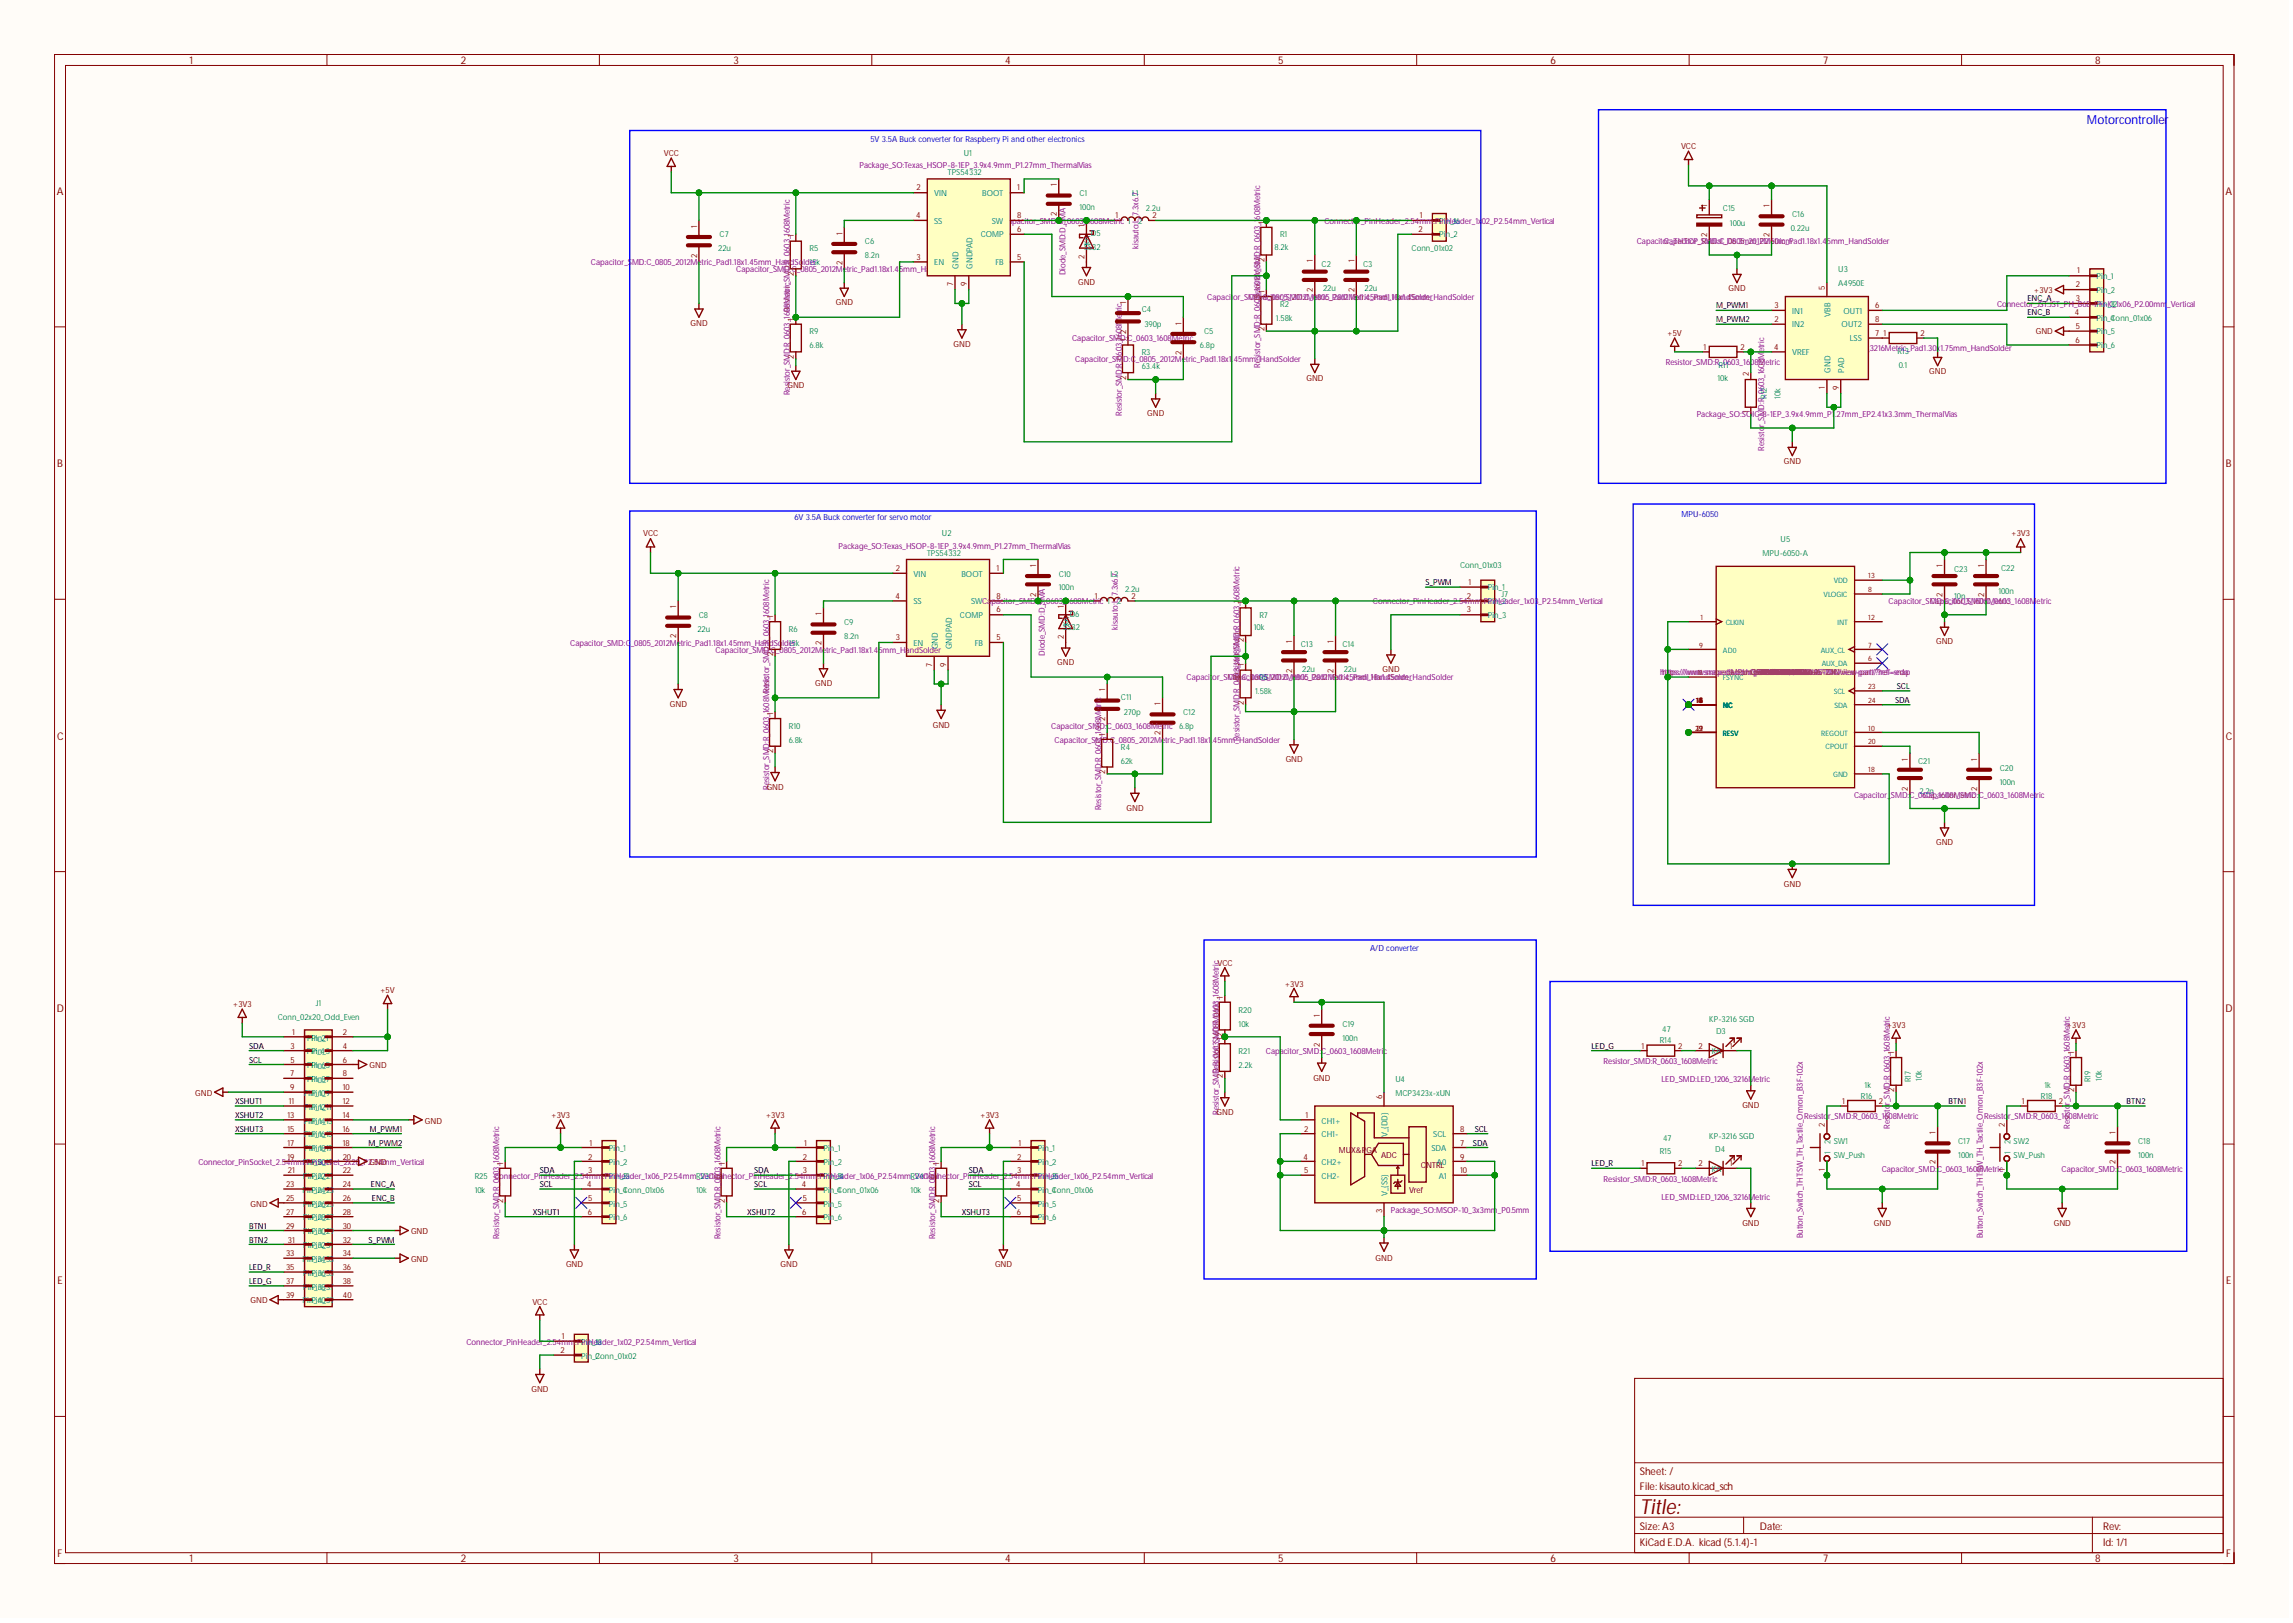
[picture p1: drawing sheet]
<svg xmlns="http://www.w3.org/2000/svg" width="420mm" height="297mm" viewBox="0 0 420 297" stroke-linecap="round" stroke-linejoin="round" font-family="sans-serif">
<defs><g id="words">
<text font-size="3.8" fill="#840000" x="300.2" y="277">Title:</text>
<text font-size="2.3" fill="#0000c2" x="382.1" y="22.8">Motorcontroller</text>
<g font-size="1.9" fill="#840000">
<text x="34.7" y="11.7">1</text>
<text x="84.4" y="11.7">2</text>
<text x="134.3" y="11.7">3</text>
<text x="184" y="11.7">4</text>
<text x="234" y="11.7">5</text>
<text x="283.9" y="11.7">6</text>
<text x="333.8" y="11.7">7</text>
<text x="383.6" y="11.7">8</text>
<text x="10.4" y="35.7">A</text>
<text x="407.4" y="35.7">A</text>
<text x="10.5" y="85.5">B</text>
<text x="407.5" y="85.5">B</text>
<text x="10.5" y="135.4">C</text>
<text x="407.5" y="135.4">C</text>
<text x="10.4" y="185.3">D</text>
<text x="407.4" y="185.3">D</text>
<text x="10.6" y="235.1">E</text>
<text x="407.6" y="235.1">E</text>
<text x="300.2" y="272.7">File:kisauto.kicad_sch</text>
<text x="300.2" y="270">Sheet: /</text>
<text x="300.2" y="280.1">Size:A3</text>
<text x="322.2" y="280.1">Date:</text>
<text x="385" y="280.1">Rev:</text>
<text x="10.6" y="285">F</text>
<text x="34.7" y="285.9">1</text>
<text x="84.4" y="285.9">2</text>
<text x="134.3" y="285.9">3</text>
<text x="184" y="285.9">4</text>
<text x="234" y="285.9">5</text>
<text x="283.9" y="285.9">6</text>
<text x="300.2" y="282.9">KiCadE.D.A. kicad(5.1.4)-1</text>
<text x="333.8" y="285.9">7</text>
<text x="383.6" y="285.9">8</text>
<text x="385" y="282.9">Id: 1/1</text>
<text x="407.6" y="285">F</text>
</g>
<g font-size="1.5" fill="#800000">
<text x="121.5" y="28.5">VCC</text>
<text x="307.8" y="27.3">VCC</text>
<text x="197.4" y="52.1">GND</text>
<text x="316.5" y="53.3">GND</text>
<text x="372.4" y="53.6">+3V3</text>
<text x="126.4" y="59.7">GND</text>
<text x="153" y="55.9">GND</text>
<text x="174.6" y="63.5">GND</text>
<text x="305.2" y="61.4">+5V</text>
<text x="372.7" y="61.2">GND</text>
<text x="144.2" y="71.1">GND</text>
<text x="239.2" y="69.8">GND</text>
<text x="353.2" y="68.5">GND</text>
<text x="210" y="76.1">GND</text>
<text x="326.6" y="85">GND</text>
<text x="117.7" y="98.2">VCC</text>
<text x="368.2" y="98.2">+3V3</text>
<text x="354.5" y="117.9">GND</text>
<text x="149.2" y="125.5">GND</text>
<text x="193.6" y="121.7">GND</text>
<text x="253.1" y="123">GND</text>
<text x="122.6" y="129.4">GND</text>
<text x="170.8" y="133.2">GND</text>
<text x="235.4" y="139.5">GND</text>
<text x="140.4" y="144.6">GND</text>
<text x="206.2" y="148.4">GND</text>
<text x="354.5" y="154.7">GND</text>
<text x="326.6" y="162.3">GND</text>
<text x="222.9" y="176.8">VCC</text>
<text x="42.7" y="184.4">+3V3</text>
<text x="69.6" y="181.8">+5V</text>
<text x="235.2" y="180.6">+3V3</text>
<text x="345.4" y="188.2">+3V3</text>
<text x="378.4" y="188.2">+3V3</text>
<text x="67.7" y="195.5">GND</text>
<text x="240.4" y="197.8">GND</text>
<text x="35.7" y="200.6">GND</text>
<text x="319" y="202.8">GND</text>
<text x="77.8" y="205.6">GND</text>
<text x="100.9" y="204.6">+3V3</text>
<text x="140.2" y="204.6">+3V3</text>
<text x="179.5" y="204.6">+3V3</text>
<text x="222.7" y="204.1">GND</text>
<text x="67.7" y="213.2">GNDm_Vertical</text>
<text x="45.9" y="220.8">GND</text>
<text x="75.3" y="225.9">GND</text>
<text x="319" y="224.4">GND</text>
<text x="343.1" y="224.4">GND</text>
<text x="376" y="224.4">GND</text>
<text x="75.3" y="231">GND</text>
<text x="103.6" y="232">GND</text>
<text x="142.9" y="232">GND</text>
<text x="182.2" y="232">GND</text>
<text x="251.9" y="230.7">GND</text>
<text x="45.9" y="238.5">GND</text>
<text x="97.5" y="238.8">VCC</text>
<text x="97.3" y="254.8">GND</text>
</g>
<g font-size="1.5" fill="#0000c2">
<text x="159.4" y="26">5V 3.5ABuck converter for Raspberry Pi and other electronics</text>
<text x="145.4" y="95.1">6V 3.5ABuck converter for servo motor</text>
<text x="307.8" y="94.6">MPU-6050</text>
<text x="250.8" y="174">A/D converter</text>
</g>
<g font-size="1.5" fill="#008484">
<text x="176.4" y="28.5">U1</text>
<text x="171" y="35.9">VIN</text>
<text x="173.5" y="32.1">TPS54332</text>
<text x="179.8" y="35.9">BOOT</text>
<text x="197.6" y="35.9">C1</text>
<text x="207.3" y="35.9">L1</text>
<text x="171" y="40.9">SS</text>
<text x="181.6" y="40.9">SW</text>
<text x="197.6" y="38.4">100n</text>
<text x="208.4" y="40.9">2</text>
<text x="209.8" y="38.7">2.2u</text>
<text x="266" y="40.9">J6</text>
<text x="315.4" y="38.7">C15</text>
<text x="316.7" y="41.4">100u</text>
<text x="328.1" y="39.7">C16</text>
<text x="131.5" y="46">22u</text>
<text x="131.8" y="43.5">C7</text>
<text x="148.2" y="46">R5</text>
<text x="158.4" y="47.3">8.2n</text>
<text x="158.4" y="44.7">C6</text>
<text x="179.6" y="43.5">COMP</text>
<text x="198.5" y="45.7">SS32</text>
<text x="199.6" y="44.9" transform="rotate(-90 199.6 44.9)">KA</text>
<text x="199.7" y="43.2">D5</text>
<text x="233.4" y="45.7">8.2k</text>
<text x="234.4" y="43.5">R1</text>
<text x="258.4" y="46">Conn_01x02</text>
<text x="263.5" y="43.5">Pin_2</text>
<text x="327.9" y="42.2">0.22u</text>
<text x="148.2" y="48.5">15</text>
<text x="171" y="48.5">EN</text>
<text x="175.5" y="49.2" transform="rotate(-90 175.5 49.2)">GND</text>
<text x="178" y="49.2" transform="rotate(-90 178 49.2)">GNDPAD</text>
<text x="182.3" y="48.5">FB</text>
<text x="242" y="48.8">C2</text>
<text x="242.2" y="53.3">22u</text>
<text x="249.6" y="48.8">C3</text>
<text x="249.8" y="53.3">22u</text>
<text x="336.6" y="52.3">A4950E</text>
<text x="336.6" y="49.8">U3</text>
<text x="383.9" y="51.1">Pin_1</text>
<text x="383.9" y="53.6">Pin_2</text>
<text x="209" y="57.1">C4</text>
<text x="209.5" y="59.9">390p</text>
<text x="233.6" y="58.7">1.58k</text>
<text x="234.4" y="56.1">R2</text>
<text x="328.1" y="59.9">IN2</text>
<text x="328.1" y="57.4">IN1</text>
<text x="335.1" y="58" transform="rotate(-90 335.1 58)">VBB</text>
<text x="337.2" y="59.9">OUT2</text>
<text x="337.5" y="57.4">OUT1</text>
<text x="383.9" y="56.1">Pin_31</text>
<text x="383.9" y="58.7">Pin_Conn_01x06</text>
<text x="386.4" y="56.1">J2</text>
<text x="386.4" y="58.7">4</text>
<text x="148.2" y="63.7">6.8k</text>
<text x="148.2" y="61.2">R9</text>
<text x="209" y="65">R3</text>
<text x="219.7" y="63.7">6.8p</text>
<text x="220.4" y="61.2">C5</text>
<text x="328.1" y="65">VREF</text>
<text x="338.7" y="62.5">LSS</text>
<text x="347.4" y="64.7">R13</text>
<text x="383.9" y="61.2">Pin_5</text>
<text x="383.9" y="63.7">Pin_6</text>
<text x="209" y="67.5">63.4k</text>
<text x="314.4" y="69.8">10k</text>
<text x="314.6" y="67.3">R11</text>
<text x="335.1" y="68.2" transform="rotate(-90 335.1 68.2)">GND</text>
<text x="337.7" y="68.2" transform="rotate(-90 337.7 68.2)">PAD</text>
<text x="347.6" y="67.3">0.1</text>
<text x="323.5" y="73" transform="rotate(-90 323.5 73)">R12</text>
<text x="326" y="73" transform="rotate(-90 326 73)">10k</text>
<text x="169.7" y="101.7">TPS54332</text>
<text x="172.5" y="98.2">U2</text>
<text x="322.7" y="101.7">MPU-6050-A</text>
<text x="326" y="99.2">U5</text>
<text x="167.2" y="105.5">VIN</text>
<text x="176" y="105.5">BOOT</text>
<text x="193.8" y="105.5">C10</text>
<text x="203.3" y="105.5">L2</text>
<text x="267.3" y="104">Conn_01x03</text>
<text x="357.8" y="104.8">C23</text>
<text x="366.4" y="104.5">C22</text>
<text x="128" y="113.1">C8</text>
<text x="167.2" y="110.6">SS</text>
<text x="175.8" y="113.1">COMP</text>
<text x="177.8" y="110.6">SW</text>
<text x="193.8" y="108">100n</text>
<text x="195.9" y="112.9">D6</text>
<text x="204.6" y="110.6">2</text>
<text x="206" y="108.3">2.2u</text>
<text x="230.6" y="113.1">R7</text>
<text x="272.4" y="108">Pin_1</text>
<text x="272.4" y="113.1">Pin_3</text>
<text x="274.9" y="109.3">J7</text>
<text x="357.8" y="109.6">10n</text>
<text x="365.9" y="108.8">100n</text>
<text x="127.7" y="115.6">22u</text>
<text x="144.4" y="118.2">15</text>
<text x="144.4" y="115.6">R6</text>
<text x="154.6" y="116.9">8.2n</text>
<text x="154.6" y="114.4">C9</text>
<text x="167.2" y="118.2">EN</text>
<text x="171.7" y="118.8" transform="rotate(-90 171.7 118.8)">GND</text>
<text x="174.2" y="118.8" transform="rotate(-90 174.2 118.8)">GNDPAD</text>
<text x="178.5" y="118.2">FB</text>
<text x="194.7" y="115.4">SS32</text>
<text x="195.8" y="114.5" transform="rotate(-90 195.8 114.5)">KA</text>
<text x="229.6" y="115.4">10k</text>
<text x="238.2" y="118.4">C13</text>
<text x="245.8" y="118.4">C14</text>
<text x="230.6" y="124.5">R821 M85P02 et.45mm_HandSolderHandSolder</text>
<text x="238.4" y="123">22u</text>
<text x="246" y="123">22u</text>
<text x="205.2" y="128.1">C11</text>
<text x="205.7" y="130.9">270p</text>
<text x="216.6" y="130.9">C12</text>
<text x="229.8" y="127">1.58k</text>
<text x="144.4" y="136">6.8k</text>
<text x="144.4" y="133.5">R10</text>
<text x="205.2" y="137.3">R4</text>
<text x="205.2" y="139.8">62k</text>
<text x="351.2" y="139.8">C21</text>
<text x="366.1" y="143.6">100n</text>
<text x="366.1" y="141">C20</text>
<text x="351.4" y="145.4">2.2n</text>
<text x="57.9" y="184.1">J1</text>
<text x="226.8" y="185.4">R20</text>
<text x="50.8" y="186.6">Conn_02x20_Odd_Even</text>
<text x="56.2" y="190.4">PPin21</text>
<text x="57.1" y="190.4">in__</text>
<text x="226.8" y="187.9">10k</text>
<text x="245.8" y="190.4">100n</text>
<text x="245.8" y="187.9">C19</text>
<text x="303.9" y="190.9">R14</text>
<text x="304.3" y="188.9">47</text>
<text x="312.9" y="187">KP-3216SGD</text>
<text x="314.2" y="189.2">D3</text>
<text x="56.2" y="193">PPi__</text>
<text x="56.2" y="195.5">PPin65</text>
<text x="57" y="193">inn43</text>
<text x="57.1" y="195.5">in__</text>
<text x="226.8" y="195.5">2.2k</text>
<text x="226.8" y="193">R21</text>
<text x="313.4" y="193">KA</text>
<text x="351.8" y="197.9" transform="rotate(-90 351.8 197.9)">10k</text>
<text x="384.8" y="197.9" transform="rotate(-90 384.8 197.9)">10k</text>
<text x="55.7" y="200.6">Pin_109</text>
<text x="55.7" y="203.1">Pin_121</text>
<text x="56.2" y="198">PPin87</text>
<text x="57" y="203.1">Pin_1</text>
<text x="57" y="200.6">Pin_</text>
<text x="57.1" y="198">in__</text>
<text x="255.5" y="200.6">MCP3423x-xUN</text>
<text x="255.5" y="198">U4</text>
<text x="340.7" y="201.1">R16</text>
<text x="341.4" y="199">1k</text>
<text x="349.8" y="198.1" transform="rotate(-90 349.8 198.1)">R17</text>
<text x="373.6" y="201.1">R18</text>
<text x="374.3" y="199">1k</text>
<text x="382.8" y="198.1" transform="rotate(-90 382.8 198.1)">R19</text>
<text x="55.7" y="208.2">Pin_161</text>
<text x="55.7" y="205.6">Pin_141</text>
<text x="57" y="208.2">Pin_5</text>
<text x="57" y="205.6">Pin_3</text>
<text x="242" y="208.2">CH1-</text>
<text x="242" y="205.6">CH1+</text>
<text x="254" y="208.1" transform="rotate(-90 254 208.1)">V_{DD}</text>
<text x="262.4" y="208.2">SCL</text>
<text x="304.5" y="208.7">47</text>
<text x="312.9" y="208.5">KP-3216SGD</text>
<text x="335.1" y="209.4" transform="rotate(-90 335.1 209.4)">2</text>
<text x="335.7" y="209.4">SW</text>
<text x="337.8" y="209.4">1</text>
<text x="358.5" y="209.4">C17</text>
<text x="368.1" y="209.4" transform="rotate(-90 368.1 209.4)">2</text>
<text x="368.7" y="209.4">SW</text>
<text x="370.8" y="209.4">2</text>
<text x="391.5" y="209.4">C18</text>
<text x="55.5" y="213.2">PiPiSocket_2x20_P2.54m</text>
<text x="55.5" y="215.8">Pin_2_1</text>
<text x="55.7" y="210.7">Pin_181</text>
<text x="57" y="210.7">Pin_7</text>
<text x="57" y="215.8">Pin22</text>
<text x="86.9" y="215.8">R25 Connector_PinHeader_.54mm:PPin_3</text>
<text x="111.5" y="210.7">Pin_1</text>
<text x="111.5" y="213.2">Pin_2</text>
<text x="114" y="215.8">J3</text>
<text x="150.8" y="210.7">Pin_1</text>
<text x="150.8" y="213.2">Pin_2</text>
<text x="153.3" y="215.8">J4</text>
<text x="190" y="210.7">Pin_1</text>
<text x="190" y="213.2">Pin_2</text>
<text x="192.6" y="215.8">J5</text>
<text x="242" y="215.8">CH2-</text>
<text x="242" y="213.2">CH2+</text>
<text x="262.1" y="210.7">SDA</text>
<text x="263.1" y="213.2">A0</text>
<text x="263.4" y="215.8">A1</text>
<text x="303.9" y="211.3">R15</text>
<text x="313.4" y="214.5">KA</text>
<text x="314" y="210.8">D4</text>
<text x="335.1" y="211.3" transform="rotate(-90 335.1 211.3)">1</text>
<text x="335.7" y="212">SWP s</text>
<text x="337.9" y="212">_uh</text>
<text x="358.5" y="212">100n</text>
<text x="368.1" y="211.3" transform="rotate(-90 368.1 211.3)">1</text>
<text x="368.7" y="212">SWP s</text>
<text x="370.8" y="212">_uh</text>
<text x="391.5" y="212">100n</text>
<text x="55.4" y="218.3">Pin_n42</text>
<text x="55.5" y="220.8">Pin_2_5</text>
<text x="57" y="220.8">Pin62</text>
<text x="57" y="218.3">Pi2_3</text>
<text x="86.9" y="218.3">10k</text>
<text x="111.5" y="218.3">Pin_Conn_01x06</text>
<text x="111.5" y="220.8">Pin_5</text>
<text x="114" y="218.3">4</text>
<text x="127.4" y="218.3">10k</text>
<text x="150.8" y="218.3">Pin_Conn_01x06</text>
<text x="150.8" y="220.8">Pin_5</text>
<text x="153.3" y="218.3">4</text>
<text x="166.7" y="218.3">10k</text>
<text x="190" y="218.3">Pin_Conn_01x06</text>
<text x="190" y="220.8">Pin_5</text>
<text x="192.6" y="218.3">4</text>
<text x="254" y="218.9" transform="rotate(-90 254 218.9)">V_{SS}</text>
<text x="55.5" y="225.9">Pin_3_9</text>
<text x="55.5" y="223.4">Pin_2_7</text>
<text x="57" y="225.9">Pin02</text>
<text x="57" y="223.4">Pin82</text>
<text x="111.5" y="223.4">Pin_6</text>
<text x="150.8" y="223.4">Pin_6</text>
<text x="190" y="223.4">Pin_6</text>
<text x="55.4" y="231">Pin_n43</text>
<text x="55.5" y="233.5">Pin_3_5</text>
<text x="55.5" y="228.4">Pin_3_1</text>
<text x="57" y="233.5">Pin63</text>
<text x="57" y="231">Pi3_3</text>
<text x="57" y="228.4">Pin23</text>
<text x="55.4" y="238.5">Pin_n03</text>
<text x="55.5" y="236">Pin_3_7</text>
<text x="57" y="236">Pin83</text>
<text x="57" y="238.5">Pi4_9</text>
<text x="106.4" y="248.7">Pin_2</text>
<text x="108.9" y="248.7">Conn_01x02</text>
<text x="108.9" y="246.1">J8</text>
</g>
<g font-size="1.5" fill="#840084">
<text x="157.3" y="30.8">Package_SO:Texas_HSOP-8-1EP_3.9x4.9mm_P1.27mm_ThermalVias</text>
<text x="183.6" y="40.9">Capacitor_SMD:C_0603_1608M</text>
<text x="203.1" y="40.9">etric1</text>
<text x="230.7" y="40.2" transform="rotate(-90 230.7 40.2)">608Metric</text>
<text x="242.5" y="40.9">Connector_PinHeader_2.54mm:PPin_1</text>
<text x="263.6" y="40.9">inHeader_1x02_P2.54mm_Vertical</text>
<text x="208.4" y="45.6" transform="rotate(-90 208.4 45.6)">kisauto:L_7.3x6.7</text>
<text x="299.7" y="44.7">Capacitor_THTtor_SMD:C_0805_2012M0 mad1.18x1.4 mm_HandSolder</text>
<text x="304.6" y="44.7">Capaci:CP_Radial_D6.3mm_P2.5ric_</text>
<text x="324.1" y="44.7">etmP</text>
<text x="334.5" y="44.7">5</text>
<text x="108.2" y="48.5">Capacitor_SMD:C_0805_2012M</text>
<text x="127.7" y="48.5">etric_Pad1.18x1.45mm_HandSolderk</text>
<text x="134.8" y="49.8">Capacitor_SMD:C_0805_2012M</text>
<text x="154.3" y="49.8">etric_Pad1.18x1.45mm_HandSolder</text>
<text x="195.1" y="50.4" transform="rotate(-90 195.1 50.4)">Diode_SMD:D_SMA</text>
<text x="230.7" y="50.6" transform="rotate(-90 230.7 50.6)">MSrD</text>
<text x="144.6" y="57.1" transform="rotate(-90 144.6 57.1)">0eMeor_MD:R_0603_1608Metric</text>
<text x="221" y="54.9">Capacitor_SMD:C_tor_SMD:C_0ric_21 .181</text>
<text x="228.6" y="54.9">Capaci0805_2012M85P02 et.45mm_HandSolderHandSolder</text>
<text x="230.7" y="54.6" transform="rotate(-90 230.7 54.6)">Resi08reM</text>
<text x="240.5" y="54.9">et0_ad1Mxric_Pad1.18x1.45mm_</text>
<text x="365.6" y="56.1">Connector_JST:JST_PH_B6B-PH-K_x06_P2.00mm_Vertical</text>
<text x="196.3" y="62.5">Capacitor_SMD:C_0603_1608M</text>
<text x="215.8" y="62.5">etric</text>
<text x="323" y="64.5" transform="rotate(-90 323 64.5)">er</text>
<text x="328.4" y="64.2">Resistor_SMD:R_1206_3216M</text>
<text x="346.4" y="64.2">etric_Pad1.301</text>
<text x="354.6" y="64.2">x.75mm_HandSolder</text>
<text x="196.9" y="66.3">Capacitor_SMD:C_0805_2012M</text>
<text x="216.4" y="66.3">etric_Pad1.18x1</text>
<text x="225.5" y="66.3">.45mm_HandSolder</text>
<text x="230.7" y="67.3" transform="rotate(-90 230.7 67.3)">Resistor_SMD:R_0603_16sto_tic:R_0603_1</text>
<text x="305" y="66.8">Resistor_SMD:R_0603_168 etric</text>
<text x="320.4" y="66.8">0M</text>
<text x="144.6" y="72.3" transform="rotate(-90 144.6 72.3)">Resistor_SMD:R_0603_16R8sisttricS</text>
<text x="205.4" y="76.1" transform="rotate(-90 205.4 76.1)">Resistor_SMD:R_0603_1608Metric</text>
<text x="310.6" y="76.4">Package_SO:SOIC-8-1EP_3.9x4.9mm_P1</text>
<text x="335.9" y="76.4">.27mm_EP2.41x3.3mm_ThermalVias</text>
<text x="323" y="82.5" transform="rotate(-90 323 82.5)">Resistor_SMD:R_0603_1608Mtic</text>
<text x="153.5" y="100.4">Package_SO:Texas_HSOP-8-1EP_3.9x4.9mm_P1.27mm_ThermalVias</text>
<text x="179.8" y="110.6">Capacitor_SMD:C_0603_1608M</text>
<text x="199.3" y="110.6">etric1</text>
<text x="226.9" y="109.8" transform="rotate(-90 226.9 109.8)">608Metric</text>
<text x="251.3" y="110.6">Connector_PinHeader_2.54mm:PPin_2</text>
<text x="272.5" y="110.6">inHeader_1x03_P2.54mm_Vertical</text>
<text x="345.8" y="110.6">Capacitor_SMD:C_tor_SMD:C_0ric</text>
<text x="353.4" y="110.6">Capaci0603_1608M631</text>
<text x="365.3" y="110.6">et0_608M</text>
<text x="372.9" y="110.6">etric</text>
<text x="104.4" y="118.2">Capacitor_SMD:C_0805_2012M</text>
<text x="123.9" y="118.2">etric_Pad1.18x1.45mm_HandSolderk</text>
<text x="131" y="119.4">Capacitor_SMD:C_0805_2012M</text>
<text x="150.5" y="119.4">etric_Pad1.18x1.45mm_HandSolder</text>
<text x="204.6" y="115.2" transform="rotate(-90 204.6 115.2)">kisauto:L_7.3x6.7</text>
<text x="191.3" y="120" transform="rotate(-90 191.3 120)">Diode_SMD:D_SMA</text>
<text x="217.2" y="124.5">Capacitor_SMD:C_tor_SMD:C_0ric_21 .181</text>
<text x="224.8" y="124.5">Capaci0805_02 et0_ad1Mxric_Pad1.18x1.45mm_</text>
<text x="226.9" y="124.3" transform="rotate(-90 226.9 124.3)">Resi1608Metri:c_631</text>
<text x="304" y="123.5">ht</text>
<text x="304.3" y="123.5">https://ww</text>
<text x="305.7" y="123.5">ps://ww</text>
<text x="309.6" y="123.5">w.snapeda.com/part-2U-6Um00</text>
<text x="316.9" y="123.5">MPU:QFNIn0.95m05X9/TDKview-part/?ref=eda</text>
<text x="320.5" y="123.5">QFN50P3SenB0se/DK/</text>
<text x="321.8" y="123.5">TDKIn40010se</text>
<text x="322.7" y="123.5">MPMPU-6Sen-A-2 Nview</text>
<text x="323.6" y="123.5">s/InSt0</text>
<text x="323.9" y="123.5">s/C-73Sen</text>
<text x="324.5" y="123.5">ven.4X45-A5T4/</text>
<text x="325.1" y="123.5">MPven-A</text>
<text x="325.2" y="123.5">NInock0</text>
<text x="326.3" y="123.5">on5se0</text>
<text x="339.6" y="123.5">-part/?ref=snap</text>
<text x="140.8" y="126.8" transform="rotate(-90 140.8 126.8)">Ressor_SMD:R_0603_1608Metric</text>
<text x="192.5" y="133.5">Capacitor_SMD:C_0603_1608M</text>
<text x="193.1" y="136">Capacitor_SMD:C_0805_2012M</text>
<text x="212" y="133.5">etric 6.8p</text>
<text x="212.6" y="136">etric_Pad1.18x1</text>
<text x="221.7" y="136">.45mm_HandSolder</text>
<text x="226.9" y="135.6" transform="rotate(-90 226.9 135.6)">Resistor_SMD:R_0603_stor_SMDR00_</text>
<text x="140.8" y="144.5" transform="rotate(-90 140.8 144.5)">Resistor_SMD:R_0603_1608Metriict</text>
<text x="201.6" y="148.3" transform="rotate(-90 201.6 148.3)">Resistor_SMD:R_0603_1608Metric</text>
<text x="339.4" y="146.1">Capacitor_SMD:C_0603_16tor_SMD:C_0603_1608M</text>
<text x="352.1" y="146.1">Capaci08M</text>
<text x="358.9" y="146.1">etric</text>
<text x="371.6" y="146.1">etric</text>
<text x="223.1" y="196.4" transform="rotate(-90 223.1 196.4)">Resist6r_SM0:R_0tric_608Metric</text>
<text x="231.8" y="193">Capacitor_SMD:C_0603_1608M</text>
<text x="251.3" y="193">etric</text>
<text x="293.6" y="194.7">Resistor_SMD:R_0603_1608M</text>
<text x="311.8" y="194.7">etric</text>
<text x="304.2" y="198">LED_SM</text>
<text x="309.4" y="198">D:LED_1206_3216M</text>
<text x="321.4" y="198">etric</text>
<text x="223.1" y="204" transform="rotate(-90 223.1 204)">Resistor_SMD:R_0o03_16D8Me6031</text>
<text x="330.3" y="204.9">Resistor_SMD:R_0603_1608M</text>
<text x="346" y="206.6" transform="rotate(-90 346 206.6)">Resistor_SMD:R_0603_1608Metric</text>
<text x="348.6" y="204.9">etric</text>
<text x="363.2" y="204.9">Resistor_SMD:R_0603_1608M</text>
<text x="379" y="206.6" transform="rotate(-90 379 206.6)">Resistor_SMD:R_0603_1608Metric</text>
<text x="381.5" y="204.9">etric</text>
<text x="36.3" y="213.2">Connector_PinSocket_2.54mmin_2_9</text>
<text x="55.8" y="213.2">:Pnn01</text>
<text x="105.2" y="215.8">2</text>
<text x="111.6" y="215.8">inHeader_1x06_P2.54mmR2erticalnector_PinHeader_.54mm:PPin_3</text>
<text x="127.5" y="215.8">_V3Con</text>
<text x="144.4" y="215.8">2</text>
<text x="150.9" y="215.8">in</text>
<text x="152" y="215.8">Header_1x06_P2.54mmR2erticalnector_PinHeader_.54mm:PPin_3</text>
<text x="166.8" y="215.8">_V4Con</text>
<text x="183.7" y="215.8">2</text>
<text x="190.1" y="215.8">inHeader_1x06_P2.54mm_Vertical</text>
<text x="330.1" y="212.4" transform="rotate(-90 330.1 212.4)">_H_Tactile_Omron_B3F-102x</text>
<text x="344.5" y="214.5">Capacitor_SMD:C_0603_1608M</text>
<text x="363" y="212.4" transform="rotate(-90 363 212.4)">_H_Tactile_Omron_B3F-102x</text>
<text x="364" y="214.5">etric</text>
<text x="377.4" y="214.5">Capacitor_SMD:C_0603_1608M</text>
<text x="396.9" y="214.5">etric</text>
<text x="293.6" y="216.3">Resistor_SMD:R_0603_1608M</text>
<text x="304.2" y="219.6">LED_SM</text>
<text x="309.4" y="219.6">D:LED_1206_3216M</text>
<text x="311.8" y="216.3">etric</text>
<text x="321.4" y="219.6">etric</text>
<text x="330.1" y="220.1" transform="rotate(-90 330.1 220.1)">ith_THT:SWT</text>
<text x="363" y="220.1" transform="rotate(-90 363 220.1)">ith_THT:SWT</text>
<text x="91.4" y="226.8" transform="rotate(-90 91.4 226.8)">Resistor_SMD:R_0603_1608Metric</text>
<text x="131.9" y="226.8" transform="rotate(-90 131.9 226.8)">Resistor_SMD:R_0603_1608Metric</text>
<text x="171.2" y="226.8" transform="rotate(-90 171.2 226.8)">Resistor_SMD:R_0603_1608Metric</text>
<text x="254.6" y="222.1">Package_SO:MSOP-10_3x3mm_P0.5mm</text>
<text x="330.1" y="226.6" transform="rotate(-90 330.1 226.6)">Button_Swc</text>
<text x="363" y="226.6" transform="rotate(-90 363 226.6)">Button_Swc</text>
<text x="85.4" y="246.1">Connector_PinHeader_2.54mm:PPin_1</text>
<text x="106.5" y="246.1">inHeader_1x02_P2.54mm_Vertical</text>
</g>
<g font-size="1.5" fill="#840000">
<text x="167.8" y="34.9">2</text>
<text x="186.2" y="34.9">1</text>
<text x="193.5" y="34.1" transform="rotate(-90 193.5 34.1)">1</text>
<text x="127.6" y="41.7" transform="rotate(-90 127.6 41.7)">1</text>
<text x="167.7" y="39.9">4</text>
<text x="186.2" y="39.9">8</text>
<text x="193.5" y="39.6" transform="rotate(-90 193.5 39.6)">2</text>
<text x="198.6" y="41.6" transform="rotate(-90 198.6 41.6)">1</text>
<text x="204.2" y="39.9">1</text>
<text x="211" y="39.9">2</text>
<text x="231.5" y="40.9" transform="rotate(-90 231.5 40.9)">1</text>
<text x="260" y="39.9">1</text>
<text x="312.6" y="37.9" transform="rotate(-90 312.6 37.9)">1</text>
<text x="324" y="37.9" transform="rotate(-90 324 37.9)">1</text>
<text x="127.6" y="47.2" transform="rotate(-90 127.6 47.2)">2</text>
<text x="145.4" y="43.5" transform="rotate(-90 145.4 43.5)">1</text>
<text x="154.2" y="43" transform="rotate(-90 154.2 43)">1</text>
<text x="167.8" y="47.5">3</text>
<text x="186.2" y="47.5">5</text>
<text x="186.2" y="42.5">6</text>
<text x="198.6" y="47.3" transform="rotate(-90 198.6 47.3)">2</text>
<text x="231.5" y="47.9" transform="rotate(-90 231.5 47.9)">2</text>
<text x="259.7" y="42.5">2</text>
<text x="312.6" y="43.4" transform="rotate(-90 312.6 43.4)">2</text>
<text x="324" y="43.4" transform="rotate(-90 324 43.4)">2</text>
<text x="145.4" y="50.5" transform="rotate(-90 145.4 50.5)">2</text>
<text x="154.2" y="48.4" transform="rotate(-90 154.2 48.4)">2</text>
<text x="174.5" y="52.4" transform="rotate(-90 174.5 52.4)">7</text>
<text x="177" y="52.4" transform="rotate(-90 177 52.4)">9</text>
<text x="231.5" y="53.6" transform="rotate(-90 231.5 53.6)">1</text>
<text x="240.4" y="53.5" transform="rotate(-90 240.4 53.5)">2</text>
<text x="240.4" y="48" transform="rotate(-90 240.4 48)">1</text>
<text x="248" y="53.5" transform="rotate(-90 248 53.5)">2</text>
<text x="248" y="48" transform="rotate(-90 248 48)">1</text>
<text x="334.1" y="53" transform="rotate(-90 334.1 53)">5</text>
<text x="380.1" y="52.6">2</text>
<text x="380.3" y="50.1">1</text>
<text x="145.4" y="58.7" transform="rotate(-90 145.4 58.7)">1</text>
<text x="206.2" y="55.6" transform="rotate(-90 206.2 55.6)">1</text>
<text x="216.3" y="59.4" transform="rotate(-90 216.3 59.4)">1</text>
<text x="324.9" y="58.9">2</text>
<text x="324.9" y="56.4">3</text>
<text x="343.3" y="56.4">6</text>
<text x="343.3" y="58.9">8</text>
<text x="379.9" y="57.6">4</text>
<text x="380.1" y="55.1">3</text>
<text x="145.4" y="65.7" transform="rotate(-90 145.4 65.7)">2</text>
<text x="206.2" y="62.5" transform="rotate(-90 206.2 62.5)">1</text>
<text x="206.2" y="61.1" transform="rotate(-90 206.2 61.1)">2</text>
<text x="216.3" y="64.9" transform="rotate(-90 216.3 64.9)">2</text>
<text x="231.5" y="60.6" transform="rotate(-90 231.5 60.6)">2</text>
<text x="311.9" y="64">1</text>
<text x="318.7" y="64">2</text>
<text x="324.8" y="64">4</text>
<text x="343.3" y="61.4">7</text>
<text x="344.8" y="61.4">1</text>
<text x="351.6" y="61.4">2</text>
<text x="380" y="62.7">6</text>
<text x="380.1" y="60.2">5</text>
<text x="206.2" y="69.5" transform="rotate(-90 206.2 69.5)">2</text>
<text x="320.2" y="68.8" transform="rotate(-90 320.2 68.8)">2</text>
<text x="334.1" y="71.2" transform="rotate(-90 334.1 71.2)">1</text>
<text x="336.6" y="71.4" transform="rotate(-90 336.6 71.4)">9</text>
<text x="320.2" y="75.5" transform="rotate(-90 320.2 75.5)">1</text>
<text x="164" y="104.5">2</text>
<text x="182.4" y="104.5">1</text>
<text x="189.7" y="103.7" transform="rotate(-90 189.7 103.7)">1</text>
<text x="268.8" y="107">1</text>
<text x="355.6" y="103.7" transform="rotate(-90 355.6 103.7)">1</text>
<text x="363.2" y="103.7" transform="rotate(-90 363.2 103.7)">1</text>
<text x="123.8" y="111.3" transform="rotate(-90 123.8 111.3)">1</text>
<text x="141.6" y="113.1" transform="rotate(-90 141.6 113.1)">1</text>
<text x="150.4" y="112.6" transform="rotate(-90 150.4 112.6)">1</text>
<text x="163.9" y="109.6">4</text>
<text x="182.4" y="112.1">6</text>
<text x="182.4" y="109.6">8</text>
<text x="189.7" y="109.2" transform="rotate(-90 189.7 109.2)">2</text>
<text x="194.8" y="111.3" transform="rotate(-90 194.8 111.3)">1</text>
<text x="200.4" y="109.6">1</text>
<text x="207.2" y="109.6">2</text>
<text x="227.7" y="110.6" transform="rotate(-90 227.7 110.6)">1</text>
<text x="268.6" y="109.6">2</text>
<text x="268.6" y="112.1">3</text>
<text x="355.6" y="109.2" transform="rotate(-90 355.6 109.2)">2</text>
<text x="363.2" y="109.2" transform="rotate(-90 363.2 109.2)">2</text>
<text x="123.8" y="116.8" transform="rotate(-90 123.8 116.8)">2</text>
<text x="150.4" y="118.1" transform="rotate(-90 150.4 118.1)">2</text>
<text x="164" y="117.2">3</text>
<text x="182.4" y="117.2">5</text>
<text x="194.8" y="117" transform="rotate(-90 194.8 117)">2</text>
<text x="227.7" y="117.6" transform="rotate(-90 227.7 117.6)">2</text>
<text x="236.6" y="117.7" transform="rotate(-90 236.6 117.7)">1</text>
<text x="244.2" y="117.7" transform="rotate(-90 244.2 117.7)">1</text>
<text x="141.6" y="120.1" transform="rotate(-90 141.6 120.1)">2</text>
<text x="170.7" y="122.1" transform="rotate(-90 170.7 122.1)">7</text>
<text x="173.2" y="122.1" transform="rotate(-90 173.2 122.1)">9</text>
<text x="227.7" y="122" transform="rotate(-90 227.7 122)">1</text>
<text x="236.6" y="123.2" transform="rotate(-90 236.6 123.2)">2</text>
<text x="244.2" y="123.2" transform="rotate(-90 244.2 123.2)">2</text>
<text x="141.6" y="130.8" transform="rotate(-90 141.6 130.8)">1</text>
<text x="202.4" y="126.5" transform="rotate(-90 202.4 126.5)">1</text>
<text x="212.5" y="129.1" transform="rotate(-90 212.5 129.1)">1</text>
<text x="227.7" y="129" transform="rotate(-90 227.7 129)">2</text>
<text x="141.6" y="137.8" transform="rotate(-90 141.6 137.8)">2</text>
<text x="202.4" y="134.6" transform="rotate(-90 202.4 134.6)">1</text>
<text x="202.4" y="132" transform="rotate(-90 202.4 132)">2</text>
<text x="212.5" y="134.5" transform="rotate(-90 212.5 134.5)">2</text>
<text x="202.4" y="141.6" transform="rotate(-90 202.4 141.6)">2</text>
<text x="349.3" y="139.2" transform="rotate(-90 349.3 139.2)">1</text>
<text x="362" y="139.2" transform="rotate(-90 362 139.2)">1</text>
<text x="349.3" y="144.7" transform="rotate(-90 349.3 144.7)">2</text>
<text x="362" y="144.7" transform="rotate(-90 362 144.7)">2</text>
<text x="223.9" y="182.7" transform="rotate(-90 223.9 182.7)">1</text>
<text x="53.2" y="192">3</text>
<text x="53.5" y="189.4">1</text>
<text x="62.8" y="192">4</text>
<text x="62.8" y="189.4">2</text>
<text x="223.9" y="190.3" transform="rotate(-90 223.9 190.3)">12</text>
<text x="241.6" y="191.5" transform="rotate(-90 241.6 191.5)">2</text>
<text x="241.6" y="186" transform="rotate(-90 241.6 186)">1</text>
<text x="300.5" y="192">1</text>
<text x="307.3" y="192">2</text>
<text x="311" y="192">2</text>
<text x="316.7" y="192">1</text>
<text x="53.1" y="197">7</text>
<text x="53.2" y="194.5">5</text>
<text x="62.8" y="197">8</text>
<text x="62.8" y="194.5">6</text>
<text x="223.9" y="197.4" transform="rotate(-90 223.9 197.4)">2</text>
<text x="346.8" y="192.9" transform="rotate(-90 346.8 192.9)">1</text>
<text x="379.7" y="192.9" transform="rotate(-90 379.7 192.9)">1</text>
<text x="52.9" y="202.1">11</text>
<text x="53.1" y="199.5">9</text>
<text x="62.8" y="202.1">12</text>
<text x="62.8" y="199.5">10</text>
<text x="253" y="201.2" transform="rotate(-90 253 201.2)">6</text>
<text x="337.2" y="202.1">1</text>
<text x="344" y="202.1">2</text>
<text x="346.8" y="199.9" transform="rotate(-90 346.8 199.9)">2</text>
<text x="370.2" y="202.1">1</text>
<text x="376.9" y="202.1">2</text>
<text x="379.7" y="199.9" transform="rotate(-90 379.7 199.9)">2</text>
<text x="52.6" y="209.7">17</text>
<text x="52.6" y="207.1">15</text>
<text x="52.6" y="204.6">13</text>
<text x="62.8" y="207.1">16</text>
<text x="62.8" y="204.6">14</text>
<text x="62.8" y="209.7">18</text>
<text x="107.9" y="209.7">1</text>
<text x="147.2" y="209.7">1</text>
<text x="186.5" y="209.7">1</text>
<text x="238.8" y="207.1">2</text>
<text x="239" y="204.6">1</text>
<text x="267.3" y="207.1">8</text>
<text x="267.3" y="209.7">7</text>
<text x="334.1" y="206.2" transform="rotate(-90 334.1 206.2)">2</text>
<text x="354.4" y="207.6" transform="rotate(-90 354.4 207.6)">1</text>
<text x="367.1" y="206.2" transform="rotate(-90 367.1 206.2)">2</text>
<text x="387.3" y="207.6" transform="rotate(-90 387.3 207.6)">1</text>
<text x="52.6" y="212.2">19</text>
<text x="52.7" y="214.7">21</text>
<text x="62.8" y="212.2">20</text>
<text x="62.8" y="214.7">22</text>
<text x="92.1" y="213.1" transform="rotate(-90 92.1 213.1)">1</text>
<text x="107.7" y="212.2">2</text>
<text x="107.7" y="214.7">3</text>
<text x="132.7" y="213.1" transform="rotate(-90 132.7 213.1)">1</text>
<text x="147" y="212.2">2</text>
<text x="147" y="214.7">3</text>
<text x="172" y="213.1" transform="rotate(-90 172 213.1)">1</text>
<text x="186.2" y="212.2">2</text>
<text x="186.2" y="214.7">3</text>
<text x="238.7" y="212.2">4</text>
<text x="238.8" y="214.7">5</text>
<text x="245.1" y="210.9">MU</text>
<text x="247.4" y="210.9">X&amp;PGA</text>
<text x="252.9" y="212">ADC</text>
<text x="260.1" y="213.8">CNTRL</text>
<text x="267.3" y="212.2">9</text>
<text x="267.3" y="214.7">10</text>
<text x="300.5" y="213.5">1</text>
<text x="307.3" y="213.5">2</text>
<text x="311" y="213.5">2</text>
<text x="316.7" y="213.5">1</text>
<text x="334.1" y="214.2" transform="rotate(-90 334.1 214.2)">1</text>
<text x="354.4" y="213.1" transform="rotate(-90 354.4 213.1)">2</text>
<text x="367.1" y="214.2" transform="rotate(-90 367.1 214.2)">1</text>
<text x="387.3" y="213.1" transform="rotate(-90 387.3 213.1)">2</text>
<text x="52.4" y="219.8">25</text>
<text x="52.4" y="217.3">23</text>
<text x="62.8" y="219.8">26</text>
<text x="62.8" y="217.3">24</text>
<text x="92.1" y="220.1" transform="rotate(-90 92.1 220.1)">2</text>
<text x="107.5" y="217.3">4</text>
<text x="107.7" y="219.8">5</text>
<text x="132.7" y="220.1" transform="rotate(-90 132.7 220.1)">2</text>
<text x="146.8" y="217.3">4</text>
<text x="147" y="219.8">5</text>
<text x="172" y="220.1" transform="rotate(-90 172 220.1)">2</text>
<text x="186.1" y="217.3">4</text>
<text x="186.2" y="219.8">5</text>
<text x="258" y="218.3">Vref</text>
<text x="52.4" y="224.9">29</text>
<text x="52.4" y="222.3">27</text>
<text x="52.7" y="227.4">31</text>
<text x="62.8" y="227.4">32</text>
<text x="62.8" y="224.9">30</text>
<text x="62.8" y="222.3">28</text>
<text x="107.6" y="222.3">6</text>
<text x="146.9" y="222.3">6</text>
<text x="186.1" y="222.3">6</text>
<text x="253" y="222.1" transform="rotate(-90 253 222.1)">3</text>
<text x="52.4" y="232.5">35</text>
<text x="52.4" y="229.9">33</text>
<text x="62.8" y="232.5">36</text>
<text x="62.8" y="229.9">34</text>
<text x="52.4" y="235">37</text>
<text x="52.4" y="237.5">39</text>
<text x="62.8" y="235">38</text>
<text x="62.8" y="237.5">40</text>
<text x="102.9" y="245.1">1</text>
<text x="102.6" y="247.7">2</text>
</g>
<g font-size="1.5">
<text x="314.2" y="56.4">M_PW 1</text>
<text x="314.2" y="58.9">M_PW 2</text>
<text x="318.3" y="56.4">M</text>
<text x="318.3" y="58.9">M</text>
<text x="371.2" y="57.6">ENC_B</text>
<text x="371.2" y="55.1">ENC_A</text>
<text x="261" y="107">S_PW</text>
<text x="264.5" y="107">M</text>
<text x="346.9" y="128.6">SDA</text>
<text x="347.3" y="126">SCL</text>
<text x="45.6" y="192">SDA</text>
<text x="291.4" y="192">LED_G</text>
<text x="45.6" y="194.5">SCL</text>
<text x="43.1" y="202.1">XSHUT1</text>
<text x="356.7" y="202.1">BTN1</text>
<text x="389.3" y="202.1">BTN2</text>
<text x="43.1" y="204.6">XSHUT2</text>
<text x="43.1" y="207.1">XSHUT3</text>
<text x="67.5" y="209.7">M_PW 2</text>
<text x="67.7" y="207.1">M_PW 1</text>
<text x="71.6" y="209.7">M</text>
<text x="71.9" y="207.1">M</text>
<text x="269.7" y="209.7">SDA</text>
<text x="270" y="207.1">SCL</text>
<text x="98.8" y="214.7">SDA</text>
<text x="138.1" y="214.7">SDA</text>
<text x="177.4" y="214.7">SDA</text>
<text x="291.4" y="213.5">LED_R</text>
<text x="67.9" y="217.3">ENC_A</text>
<text x="68.1" y="219.8">ENC_B</text>
<text x="98.8" y="217.3">SCL</text>
<text x="138.1" y="217.3">SCL</text>
<text x="177.4" y="217.3">SCL</text>
<text x="45.6" y="227.4">BTN2</text>
<text x="45.6" y="224.9">BTN1</text>
<text x="67.5" y="227.4">S_PW</text>
<text x="71" y="227.4">M</text>
<text x="97.5" y="222.3">XSHUT1</text>
<text x="136.8" y="222.3">XSHUT2</text>
<text x="176.1" y="222.3">XSHUT3</text>
<text x="45.6" y="232.5">LED_R</text>
<text x="45.6" y="235">LED_G</text>
</g>
<g font-size="1.4" fill="#008484">
<text x="335.7" y="106.8">VDD</text>
<text x="333.9" y="109.3">VLOGIC</text>
<text x="315.4" y="119.4">AD0</text>
<text x="316" y="114.4">CLKIN</text>
<text x="333.4" y="119.4">AUX_CL</text>
<text x="336.4" y="114.4">INT</text>
<text x="315.4" y="124.5">FSYNC</text>
<text x="333.5" y="122">AUX_DA</text>
<text x="315.4" y="129.6">NC</text>
<text x="335.7" y="127">SCL</text>
<text x="335.9" y="129.6">SDA</text>
<text x="315.4" y="134.6">RESV</text>
<text x="333.4" y="134.6">REGOUT</text>
<text x="334.2" y="137.2">CPOUT</text>
<text x="335.6" y="142.2">GND</text>
</g>
<g font-size="1.4" fill="#840000">
<text x="342.1" y="105.8">13</text>
<text x="311.3" y="113.4">1</text>
<text x="342.1" y="113.4">12</text>
<text x="342.1" y="108.4">8</text>
<text x="311.1" y="118.5">9</text>
<text x="342.1" y="118.5">7</text>
<text x="310.8" y="123.6">1w</text>
<text x="311.2" y="123.6">1.snapeda.com/partIP4ven-6</text>
<text x="342.1" y="121">6</text>
<text x="310.5" y="128.6">14</text>
<text x="311" y="128.6">4</text>
<text x="311.1" y="128.6">5</text>
<text x="311.1" y="128.6">3</text>
<text x="311.1" y="128.6">2</text>
<text x="311.1" y="128.6">7</text>
<text x="311.1" y="128.6">6</text>
<text x="342.1" y="126.1">23</text>
<text x="342.1" y="128.6">24</text>
<text x="310.4" y="133.7">22</text>
<text x="310.5" y="133.7">19</text>
<text x="310.6" y="133.7">21</text>
<text x="342.1" y="136.2">20</text>
<text x="342.1" y="133.7">10</text>
<text x="342.1" y="141.3">18</text>
</g>
</g></defs>
<g fill="#fffcf8">
<path d="M0 0h419v296.1h-419z" fill-rule="evenodd"/>
<path d="M0 0h419v296.1h-419z" fill-rule="evenodd"/>
</g>
<g fill="none" stroke="#840000" stroke-width=".18">
<path d="M10 10h399v276.2h-399zM12 12h395v272.2h-395zM59.9 10v2M109.7 10v2M159.6 10v2M209.5 10v2M259.4 10v2M309.3 10v2M359.1 10v2M409 10v2M10 59.8h2M407 59.8h2"/>
<path d="M10 109.7h2M407 109.7h2M10 159.5h2M407 159.5h2M10 209.4h2M407 209.4h2M10 259.2h2M299.3 252.3h107.7v31.9h-107.7zM407 259.2h2M299.3 277.7h107.7M299.3 273.7h107.7M299.3 267.7h107.7"/>
<path d="M319.2 277.7v3M383.1 277.7v6.5M10 286.2h2M59.9 284.2v2M109.7 284.2v2M159.6 284.2v2M209.5 284.2v2M259.4 284.2v2M299.3 280.7h107.7M309.3 284.2v2M359.1 284.2v2M409 284.2v2h-2"/>
</g>
<path d="M115.3 23.9h155.8v64.6h-155.8zM292.7 20.1h103.8v68.4h-103.8zM115.3 93.5h166v63.3h-166zM299 92.3h73.5v73.4h-73.5zM220.4 172h60.9v62.1h-60.9zM283.8 179.6h116.5v49.4h-116.5z" fill="none" stroke="#00f" stroke-width=".25"/>
<g fill="none" stroke="#840000" stroke-width=".25">
<path d="M144.7 44.1h2v5.1h-2zM145.7 42.9v1.2M145.7 49.2v1.3M124.2 110v2.8M124.2 114.8v2.8M140.9 131.5h2v5.1h-2zM141.9 130.2v1.3M141.9 136.6v1.2M212.8 127.7v2.8M212.8 132.5v2.8M369.9 202.4h1.3M371.2 201.4h5.1v2h-5.1z"/>
<path d="M376.3 202.4h1.2"/>
</g>
<path d="M122.9 28.9l.8 1.6h-1.6zM122.9 30.5v1M317.2 50.2h1.6l-.8 1.5zM318 49.2v1M354 65.4h1.5l-.8 1.5zM354.7 64.4v1" fill="none" stroke="#800000" stroke-width=".25"/>
<path d="M122.1 113h4.1M122.1 114.5h4.1M210.8 130.8h4.1M210.8 132.3h4.1" fill="none" stroke="#840000" stroke-width=".76"/>
<circle cx="334.5" cy="215.1" r=".51" fill="#009600"/>
<circle cx="334.5" cy="215.1" r=".51" fill="none" stroke="#009600" stroke-width=".18"/>
<g fill="none" stroke="#840000" stroke-width=".25">
<path d="M331.4 210h1.8M333.2 207.5v5M334.5 212.5v2.6"/>
<circle cx="334.5" cy="212" r=".51"/>
<circle cx="334.5" cy="208" r=".51"/>
</g>
<circle cx="334.5" cy="215.1" r=".51" fill="#009600"/>
<circle cx="334.5" cy="215.1" r=".51" fill="none" stroke="#009600" stroke-width=".18"/>
<path d="M334.5 205v2.5" fill="none" stroke="#840000" stroke-width=".25"/>
<path d="M72.2 230.3h1M73.2 229.5l1.6 .8-1.6 .7z" fill="none" stroke="#800000" stroke-width=".25"/>
<path d="M149.5 208.7h2.5v15.2h-2.5z" fill-rule="evenodd" fill="#ffffc2"/>
<g fill="none" stroke="#840000" stroke-width=".25">
<path d="M310.4 192.3h7.6M312.9 191l2.6 1.3-2.6 1.3zM315.5 191v2.6M316.7 190h.8M317.5 190l-1.5 1.5M317.5 190v.8M318 190h.8M318.8 190l-1.6 1.5M318.8 190v.8M145.7 210h3.8M145.7 212.5h3.8M145.7 215.1h3.8"/>
<path d="M145.7 217.6h3.8M149.5 208.7h2.5v15.2h-2.5zM149.5 209.9h1.3v.2h-1.3zM149.5 212.4h1.3v.3h-1.3zM149.5 215h1.3v.2h-1.3zM149.5 217.5h1.3v.2h-1.3zM145.7 220.1h3.8M145.7 222.7h3.8M149.5 220h1.3v.3h-1.3zM149.5 222.6h1.3v.2h-1.3z"/>
</g>
<path d="M327.4 81.9h1.5l-.8 1.5zM328.1 80.9v1M376.8 221.2h1.5l-.8 1.5zM377.5 220.1v1.1" fill="none" stroke="#800000" stroke-width=".25"/>
<path d="M271.1 106.2h2.6v7.6h-2.6z" fill-rule="evenodd" fill="#ffffc2"/>
<path d="M267.3 107.5h3.8M267.3 110h3.8M267.3 112.5h3.8M271.1 106.2h2.6v7.6h-2.6zM271.1 107.3h1.3v.3h-1.3zM271.1 109.9h1.3v.2h-1.3zM271.1 112.4h1.3v.2h-1.3z" fill="none" stroke="#840000" stroke-width=".25"/>
<path d="M380.1 188.5l.7 1.5h-1.5zM380.1 190v1M182.9 228.8h1.6l-.8 1.5zM183.7 227.7v1.1" fill="none" stroke="#800000" stroke-width=".25"/>
<path d="M105.2 244.2h2.5v5.1h-2.5z" fill-rule="evenodd" fill="#ffffc2"/>
<path d="M101.4 245.5h3.8M101.4 248h3.8M105.2 244.2h2.5v5.1h-2.5zM105.2 245.3h1.2v.3h-1.2zM105.2 247.9h1.2v.2h-1.2z" fill="none" stroke="#840000" stroke-width=".25"/>
<path d="M198.1 49h1.6l-.8 1.5zM198.9 47.9v1.1M74.8 205h1M75.8 204.2l1.5 .8-1.5 .7z" fill="none" stroke="#800000" stroke-width=".25"/>
<circle cx="367.4" cy="215.1" r=".51" fill="#009600"/>
<circle cx="367.4" cy="215.1" r=".51" fill="none" stroke="#009600" stroke-width=".18"/>
<g fill="none" stroke="#840000" stroke-width=".25">
<path d="M364.4 210h1.7M366.1 207.5v5M367.4 212.5v2.6"/>
<circle cx="367.4" cy="208" r=".51"/>
<circle cx="367.4" cy="212" r=".51"/>
</g>
<circle cx="367.4" cy="215.1" r=".51" fill="#009600"/>
<circle cx="367.4" cy="215.1" r=".51" fill="none" stroke="#009600" stroke-width=".18"/>
<path d="M236.9 116.3v2.8M202.7 125.2v2.8M202.7 130v2.8M236.9 121.1v2.8M346.1 193.6h2.1v5h-2.1zM347.1 192.3v1.3M347.1 198.6v1.3M367.4 205v2.5" fill="none" stroke="#840000" stroke-width=".25"/>
<path d="M234.9 119.4h4M200.7 128.2h4M200.7 129.7h4M234.9 120.9h4" fill="none" stroke="#840000" stroke-width=".76"/>
<path d="M309.1 27.7l.8 1.5h-1.5zM309.1 29.2v1M144.9 67.9h1.6l-.8 1.6zM145.7 66.9v1M181.2 205l.7 1.5h-1.5zM181.2 206.5v1M252.6 227.5h1.5l-.7 1.5zM253.4 226.5v1M343.8 221.2h1.6l-.8 1.5zM344.6 220.1v1.1" fill="none" stroke="#800000" stroke-width=".25"/>
<circle cx="145.7" cy="58.1" r=".51" fill="#009600"/>
<circle cx="145.7" cy="58.1" r=".51" fill="none" stroke="#009600" stroke-width=".18"/>
<path d="M145.7 58.1v1.2" fill="none" stroke="#840000" stroke-width=".25"/>
<circle cx="145.7" cy="58.1" r=".51" fill="#009600"/>
<circle cx="145.7" cy="58.1" r=".51" fill="none" stroke="#009600" stroke-width=".18"/>
<path d="M144.7 59.3h2v5.1h-2zM230.8 54.3h2.1v5h-2.1zM231.8 53v1.3M231.8 59.3v1.3M145.7 64.4v1.3M319.5 69.5h2v5h-2zM320.5 68.2v1.3M320.5 74.5v1.3" fill="none" stroke="#840000" stroke-width=".25"/>
<path d="M319.8 221.2h1.5l-.8 1.5zM320.5 220.1v1.1" fill="none" stroke="#800000" stroke-width=".25"/>
<path d="M240.7 202.4h25.4v17.7h-25.4z" fill-rule="evenodd" fill="#ffffc2"/>
<g fill="none" stroke="#840000" stroke-width=".25">
<path d="M253.4 199.9v2.5M238.2 207.5h2.5M238.2 215.1h2.5M238.2 212.5h2.5M238.2 205h2.5M240.7 202.4h25.4v17.7h-25.4zM247.3 203.7l2.5 1.5v10.1l-2.5 1.6zM248.6 204.4v-.7h3v4.5h6.3M249.8 211.3h1.3M252.4 209.3h4.5v4h-4.5l-1.3-2zM254.6 215.1h2.6v3.3h-2.6zM255.9 216.3l.5 .8h-1z"/>
<path d="M255.9 213.6v1.5M255.9 215.8v1.8M255.9 213.6l-.2 .2M255.9 213.6l.3 .2M256.7 216.1l-.3 .2h-1l-.2 .3M256.9 211.3h1M257.9 206.2h3.2v10.1h-3.2zM266.1 207.5h2.5M266.1 210h2.5M266.1 215.1h2.5M266.1 212.5h2.5M253.4 220.1v2.6"/>
</g>
<circle cx="198.9" cy="40.3" r=".51" fill="#009600"/>
<circle cx="198.9" cy="40.3" r=".51" fill="none" stroke="#009600" stroke-width=".18"/>
<path d="M198.9 40.3v5.1" fill="none" stroke="#840000" stroke-width=".25"/>
<circle cx="198.9" cy="40.3" r=".51" fill="#009600"/>
<circle cx="198.9" cy="40.3" r=".51" fill="none" stroke="#009600" stroke-width=".18"/>
<path d="M198.9 45.4v2.5M198.9 42.9l1.3 2.5h-2.6zM199.5 42.2h.7v.7h-2.6v.6h.7" fill="none" stroke="#840000" stroke-width=".25"/>
<circle cx="309.1" cy="134" r=".51" fill="#009600"/>
<circle cx="309.1" cy="134" r=".51" fill="none" stroke="#009600" stroke-width=".18"/>
<circle cx="309.1" cy="134" r=".51" fill="#009600"/>
<circle cx="309.1" cy="134" r=".51" fill="none" stroke="#009600" stroke-width=".18"/>
<circle cx="309.1" cy="134" r=".51" fill="#009600"/>
<circle cx="309.1" cy="134" r=".51" fill="none" stroke="#009600" stroke-width=".18"/>
<circle cx="309.1" cy="129" r=".51" fill="#009600"/>
<circle cx="309.1" cy="129" r=".51" fill="none" stroke="#009600" stroke-width=".18"/>
<circle cx="309.1" cy="129" r=".51" fill="#009600"/>
<circle cx="309.1" cy="129" r=".51" fill="none" stroke="#009600" stroke-width=".18"/>
<circle cx="309.1" cy="129" r=".51" fill="#009600"/>
<circle cx="309.1" cy="129" r=".51" fill="none" stroke="#009600" stroke-width=".18"/>
<circle cx="309.1" cy="129" r=".51" fill="#009600"/>
<circle cx="309.1" cy="129" r=".51" fill="none" stroke="#009600" stroke-width=".18"/>
<circle cx="309.1" cy="129" r=".51" fill="#009600"/>
<circle cx="309.1" cy="129" r=".51" fill="none" stroke="#009600" stroke-width=".18"/>
<circle cx="309.1" cy="129" r=".51" fill="#009600"/>
<circle cx="309.1" cy="129" r=".51" fill="none" stroke="#009600" stroke-width=".18"/>
<circle cx="309.1" cy="129" r=".51" fill="#009600"/>
<circle cx="309.1" cy="129" r=".51" fill="none" stroke="#009600" stroke-width=".18"/>
<circle cx="309.1" cy="129" r=".51" fill="#009600"/>
<circle cx="309.1" cy="129" r=".51" fill="none" stroke="#009600" stroke-width=".18"/>
<path d="M314.2 103.7h25.3v40.5h-25.3z" fill-rule="evenodd" fill="#ffffc2"/>
<path d="M314.2 103.7h25.3v40.5h-25.3zM309.1 134h5.1" fill="none" stroke="#840000" stroke-width=".25"/>
<circle cx="309.1" cy="134" r=".51" fill="#009600"/>
<circle cx="309.1" cy="134" r=".51" fill="none" stroke="#009600" stroke-width=".18"/>
<path d="M309.1 134h5.1" fill="none" stroke="#840000" stroke-width=".25"/>
<circle cx="309.1" cy="134" r=".51" fill="#009600"/>
<circle cx="309.1" cy="134" r=".51" fill="none" stroke="#009600" stroke-width=".18"/>
<path d="M309.1 134h5.1M339.5 136.6h5.1" fill="none" stroke="#840000" stroke-width=".25"/>
<circle cx="309.1" cy="134" r=".51" fill="#009600"/>
<circle cx="309.1" cy="134" r=".51" fill="none" stroke="#009600" stroke-width=".18"/>
<path d="M309.1 129h5.1M339.5 141.6h5.1" fill="none" stroke="#840000" stroke-width=".25"/>
<circle cx="309.1" cy="129" r=".51" fill="#009600"/>
<circle cx="309.1" cy="129" r=".51" fill="none" stroke="#009600" stroke-width=".18"/>
<path d="M309.1 129h5.1" fill="none" stroke="#840000" stroke-width=".25"/>
<circle cx="309.1" cy="129" r=".51" fill="#009600"/>
<circle cx="309.1" cy="129" r=".51" fill="none" stroke="#009600" stroke-width=".18"/>
<path d="M309.1 129h5.1" fill="none" stroke="#840000" stroke-width=".25"/>
<circle cx="309.1" cy="129" r=".51" fill="#009600"/>
<circle cx="309.1" cy="129" r=".51" fill="none" stroke="#009600" stroke-width=".18"/>
<path d="M309.1 129h5.1" fill="none" stroke="#840000" stroke-width=".25"/>
<circle cx="309.1" cy="129" r=".51" fill="#009600"/>
<circle cx="309.1" cy="129" r=".51" fill="none" stroke="#009600" stroke-width=".18"/>
<path d="M309.1 118.8h5.1M339.5 118.3l-1 .5 1 .6M339.5 106.2h5.1M339.5 113.8h5.1M339.5 118.8h5.1M339.5 108.7h5.1M309.1 129h5.1M339.5 125.9l-1 .5 1 .6M339.5 126.4h5.1M339.5 134h5.1M339.5 121.4h5.1" fill="none" stroke="#840000" stroke-width=".25"/>
<circle cx="309.1" cy="129" r=".51" fill="#009600"/>
<circle cx="309.1" cy="129" r=".51" fill="none" stroke="#009600" stroke-width=".18"/>
<path d="M309.1 129h5.1" fill="none" stroke="#840000" stroke-width=".25"/>
<circle cx="309.1" cy="129" r=".51" fill="#009600"/>
<circle cx="309.1" cy="129" r=".51" fill="none" stroke="#009600" stroke-width=".18"/>
<path d="M309.1 129h5.1" fill="none" stroke="#840000" stroke-width=".25"/>
<circle cx="309.1" cy="129" r=".51" fill="#009600"/>
<circle cx="309.1" cy="129" r=".51" fill="none" stroke="#009600" stroke-width=".18"/>
<path d="M309.1 129h5.1" fill="none" stroke="#840000" stroke-width=".25"/>
<circle cx="309.1" cy="129" r=".51" fill="#009600"/>
<circle cx="309.1" cy="129" r=".51" fill="none" stroke="#009600" stroke-width=".18"/>
<path d="M309.1 113.8h5.1M314.2 113.3l1 .5-1 .5M363.6 102.4v2.8M363.6 107.2v2.8M309.1 123.9h5.1M339.5 129h5.1" fill="none" stroke="#840000" stroke-width=".25"/>
<path d="M361.6 105.4h4M361.6 106.9h4" fill="none" stroke="#840000" stroke-width=".76"/>
<path d="M49.4 237.9l1.5-.8v1.5zM50.9 237.9h1.1" fill="none" stroke="#800000" stroke-width=".25"/>
<path d="M166 102.4h15.2v17.7h-15.2z" fill-rule="evenodd" fill="#ffffc2"/>
<path d="M163.4 104.9h2.6M163.4 117.6h2.6M163.4 110h2.6M166 102.4h15.2v17.7h-15.2zM181.2 104.9h2.5M181.2 117.6h2.5M181.2 110h2.5M181.2 112.5h2.5M171 120.1v2.5M173.6 120.1v2.5" fill="none" stroke="#840000" stroke-width=".25"/>
<path d="M64.6 194.8h1M65.6 194.1l1.6 .7-1.6 .8z" fill="none" stroke="#800000" stroke-width=".25"/>
<path d="M110.2 208.7h2.6v15.2h-2.6z" fill-rule="evenodd" fill="#ffffc2"/>
<g fill="none" stroke="#840000" stroke-width=".25">
<path d="M248.3 46.7v2.8M248.3 51.5v2.8M227 122.6h2.1v5.1h-2.1zM228 121.4v1.2M228 127.7v1.3M300.3 192.3h1.2M301.5 191.3h5.1v2h-5.1zM306.6 192.3h1.3M106.4 210h3.8M106.4 212.5h3.8M106.4 215.1h3.8M106.4 217.6h3.8"/>
<path d="M110.2 208.7h2.6v15.2h-2.6zM110.2 209.9h1.3v.2h-1.3zM110.2 212.4h1.3v.3h-1.3zM110.2 215h1.3v.2h-1.3zM110.2 217.5h1.3v.2h-1.3zM106.4 220.1h3.8M106.4 222.7h3.8M110.2 220h1.3v.3h-1.3zM110.2 222.6h1.3v.2h-1.3z"/>
</g>
<path d="M246.3 49.7h4M246.3 51.2h4" fill="none" stroke="#840000" stroke-width=".76"/>
<path d="M127.2 56.5h1.5l-.7 1.6zM128 55.5v1M253.9 119.9h1.5l-.8 1.5zM254.6 118.8v1.1M355.2 114.8h1.6l-.8 1.5zM356 113.8v1M71 182.2l.7 1.5h-1.5zM71 183.7v1M319.8 199.6h1.5l-.8 1.6zM320.5 198.6v1M49.4 220.1l1.5-.7v1.5zM50.9 220.1h1.1" fill="none" stroke="#800000" stroke-width=".25"/>
<circle cx="195.1" cy="110" r=".51" fill="#009600"/>
<circle cx="195.1" cy="110" r=".51" fill="none" stroke="#009600" stroke-width=".18"/>
<path d="M195.1 110v5" fill="none" stroke="#840000" stroke-width=".25"/>
<circle cx="195.1" cy="110" r=".51" fill="#009600"/>
<circle cx="195.1" cy="110" r=".51" fill="none" stroke="#009600" stroke-width=".18"/>
<g fill="none" stroke="#840000" stroke-width=".25">
<path d="M154.6 41.6v2.8M154.6 46.4v2.8M204 40.3h1.2a.63 .63 0 0 1 .7-.6 .63 .63 0 0 1 .6 .6 .63 .63 0 0 1 .6-.6 .63 .63 0 0 1 .7 .6 .63 .63 0 0 1 .6-.6 .63 .63 0 0 1 .6 .6 .63 .63 0 0 1 .7-.6 .63 .63 0 0 1 .6 .6h1.3M195.1 115v2.6M195.1 112.5l1.3 2.5h-2.6zM195.7 111.9h.7v.6h-2.6v.7h.7M244.5 116.3v2.8M356 102.4v2.8M356 107.2v2.8M244.5 121.1v2.8M132 213.8h2v5.1h-2zM133 212.5v1.3"/>
<path d="M133 218.9v1.2M300.3 213.8h1.2M301.5 212.8h5.1v2h-5.1zM306.6 213.8h1.3M354.7 206.2v2.8M354.7 211v2.8"/>
</g>
<g fill="none" stroke="#800000" stroke-width=".25">
<path d="M153.8 52.7h1.5l-.7 1.6zM154.6 51.7v1M376.3 60.6l1.5-.8v1.6zM377.8 60.6h1M194.3 118.6h1.6l-.8 1.5zM195.1 117.6v1M123.4 126.2h1.5l-.7 1.5zM124.2 125.2v1M236.2 136.3h1.5l-.8 1.5zM236.9 135.3v1M39.3 199.9l1.5-.8v1.5zM40.8 199.9h1"/>
<path d="M102.6 205l.8 1.5h-1.5zM102.6 206.5v1"/>
</g>
<path d="M152.5 44.6h4.1M152.5 46.2h4.1M242.5 119.4h4M354 105.4h4M354 106.9h4M242.5 120.9h4M352.7 209.3h4.1M352.7 210.8h4.1" fill="none" stroke="#840000" stroke-width=".76"/>
<circle cx="224.2" cy="189.8" r=".51" fill="#009600"/>
<circle cx="224.2" cy="189.8" r=".51" fill="none" stroke="#009600" stroke-width=".18"/>
<path d="M224.2 189.8v1.2" fill="none" stroke="#840000" stroke-width=".25"/>
<circle cx="224.2" cy="189.8" r=".51" fill="#009600"/>
<circle cx="224.2" cy="189.8" r=".51" fill="none" stroke="#009600" stroke-width=".18"/>
<path d="M223.2 191h2.1v5.1h-2.1zM224.2 196.1v1.3" fill="none" stroke="#840000" stroke-width=".25"/>
<path d="M44.4 184.7l.7 1.5h-1.5zM44.4 186.2v1" fill="none" stroke="#800000" stroke-width=".25"/>
<circle cx="228" cy="110" r=".51" fill="#009600"/>
<circle cx="228" cy="110" r=".51" fill="none" stroke="#009600" stroke-width=".18"/>
<path d="M228 110v1.3" fill="none" stroke="#840000" stroke-width=".25"/>
<circle cx="228" cy="110" r=".51" fill="#009600"/>
<circle cx="228" cy="110" r=".51" fill="none" stroke="#009600" stroke-width=".18"/>
<path d="M227 111.3h2.1v5h-2.1zM228 116.3v1.3" fill="none" stroke="#840000" stroke-width=".25"/>
<path d="M55.8 188.5h5v50.6h-5z" fill-rule="evenodd" fill="#ffffc2"/>
<g fill="none" stroke="#840000" stroke-width=".25">
<path d="M205.5 63.1h2v5.1h-2zM206.5 61.9v1.2M206.5 68.2v1.3M140.9 113.8h2v5h-2zM141.9 112.5v1.3M141.9 118.8v1.3M200.2 110h1.2a.63 .63 0 0 1 .7-.6 .63 .63 0 0 1 .6 .6 .63 .63 0 0 1 .6-.6 .63 .63 0 0 1 .7 .6 .63 .63 0 0 1 .6-.6 .63 .63 0 0 1 .6 .6 .63 .63 0 0 1 .7-.6 .63 .63 0 0 1 .6 .6h1.3M52 199.9h3.8M52 197.4h3.8M52 194.8h3.8M52 192.3h3.8M52 189.8h3.8"/>
<path d="M55.8 188.5h5v50.6h-5zM55.8 199.8h1.2v.2h-1.2zM55.8 197.2h1.2v.3h-1.2zM55.8 194.7h1.2v.2h-1.2zM55.8 192.2h1.2v.2h-1.2zM55.8 189.6h1.2v.3h-1.2zM59.6 199.8h1.2v.2h-1.2zM59.6 197.2h1.2v.3h-1.2zM59.6 194.7h1.2v.2h-1.2zM59.6 192.2h1.2v.2h-1.2zM59.6 189.6h1.2v.3h-1.2zM60.8 199.9h3.8"/>
<path d="M60.8 197.4h3.8M60.8 194.8h3.8M60.8 192.3h3.8M60.8 189.8h3.8M379.1 193.6h2v5h-2zM380.1 192.3v1.3M380.1 198.6v1.3M52 210h3.8M52 207.5h3.8M52 205h3.8M52 202.4h3.8M52 212.5h3.8"/>
<path d="M52 215.1h3.8M52 217.6h3.8M55.8 217.5h1.2v.2h-1.2zM55.8 215h1.2v.2h-1.2zM55.8 212.4h1.2v.3h-1.2zM55.8 209.9h1.2v.2h-1.2zM55.8 204.8h1.2v.3h-1.2zM55.8 202.3h1.2v.2h-1.2zM55.8 207.4h1.2v.2h-1.2zM59.6 217.5h1.2v.2h-1.2zM59.6 215h1.2v.2h-1.2zM59.6 212.4h1.2v.3h-1.2z"/>
<path d="M59.6 209.9h1.2v.2h-1.2zM59.6 207.4h1.2v.2h-1.2zM59.6 204.8h1.2v.3h-1.2zM59.6 202.3h1.2v.2h-1.2zM60.8 210h3.8M60.8 207.5h3.8M60.8 205h3.8M60.8 202.4h3.8M60.8 212.5h3.8M60.8 215.1h3.8M60.8 217.6h3.8M310.4 213.8h7.6"/>
<path d="M312.9 212.5l2.6 1.3-2.6 1.3zM315.5 212.5v2.6M316.7 211.5h.8M317.5 211.5l-1.5 1.6M317.5 211.5v.8M318 211.5h.8M318.8 211.5l-1.6 1.6M318.8 211.5v.8M387.7 206.2v2.8M387.7 211v2.8M52 235.3h3.8M52 232.8h3.8"/>
<path d="M52 230.3h3.8M52 227.7h3.8M52 225.2h3.8M52 222.7h3.8M52 220.1h3.8M52 237.9h3.8M55.8 227.6h1.2v.3h-1.2zM55.8 225.1h1.2v.2h-1.2zM55.8 222.6h1.2v.2h-1.2zM55.8 220h1.2v.3h-1.2zM55.8 230.1h1.2v.3h-1.2zM55.8 232.7h1.2v.2h-1.2z"/>
<path d="M55.8 235.2h1.2v.3h-1.2zM55.8 237.7h1.2v.3h-1.2zM59.6 232.7h1.2v.2h-1.2zM59.6 230.1h1.2v.3h-1.2zM59.6 227.6h1.2v.3h-1.2zM59.6 225.1h1.2v.2h-1.2zM59.6 222.6h1.2v.2h-1.2zM59.6 220h1.2v.3h-1.2zM59.6 235.2h1.2v.3h-1.2zM59.6 237.7h1.2v.3h-1.2zM60.8 235.3h3.8M60.8 232.8h3.8"/>
<path d="M60.8 230.3h3.8M60.8 227.7h3.8M60.8 225.2h3.8M60.8 222.7h3.8M60.8 220.1h3.8M60.8 237.9h3.8"/>
</g>
<g fill="none" stroke="#800000" stroke-width=".25">
<path d="M210.8 73h1.5l-.7 1.5zM211.6 72v1M369.9 98.6l.8 1.5h-1.5zM369.9 100.1v1M150 122.4h1.5l-.7 1.5zM150.8 121.4v1M141.1 141.4h1.6l-.8 1.5zM141.9 140.4v1M207 145.2h1.5l-.7 1.5zM207.8 144.2v1M224.2 199.9v1M236.9 180.9l.8 1.5h-1.5z"/>
<path d="M236.9 182.4v1M64.6 212.5h1M65.6 211.8l1.6 .7-1.6 .8zM223.5 200.9h1.5l-.8 1.5z"/>
</g>
<path d="M385.7 209.3h4M385.7 210.8h4" fill="none" stroke="#840000" stroke-width=".76"/>
<circle cx="206.5" cy="54.3" r=".51" fill="#009600"/>
<circle cx="206.5" cy="54.3" r=".51" fill="none" stroke="#009600" stroke-width=".18"/>
<path d="M206.5 54.3v2.8" fill="none" stroke="#840000" stroke-width=".25"/>
<circle cx="206.5" cy="54.3" r=".51" fill="#009600"/>
<circle cx="206.5" cy="54.3" r=".51" fill="none" stroke="#009600" stroke-width=".18"/>
<path d="M206.5 59.1v2.8M311.7 64.4h1.2M312.9 63.4h5.1v2h-5.1zM318 64.4h1.3M344.6 61.9h1.3M345.9 60.9h5v2h-5zM350.9 61.9h1.3" fill="none" stroke="#840000" stroke-width=".25"/>
<path d="M204.5 57.3h4M204.5 58.8h4" fill="none" stroke="#840000" stroke-width=".76"/>
<path d="M176.1 59.3v1M175.3 60.3h1.6l-.8 1.6zM327.4 159.1h1.5l-.8 1.5zM328.1 158.1v1" fill="none" stroke="#800000" stroke-width=".25"/>
<circle cx="328.1" cy="158.1" r=".51" fill="#009600"/>
<circle cx="328.1" cy="158.1" r=".51" fill="none" stroke="#009600" stroke-width=".18"/>
<path d="M171.3 213.8h2v5.1h-2zM172.3 212.5v1.3M172.3 218.9v1.2" fill="none" stroke="#840000" stroke-width=".25"/>
<path d="M240 66.7h1.5l-.8 1.5zM240.7 65.7v1M119.1 98.6l.8 1.5h-1.6zM119.1 100.1v1M72.2 225.2h1M73.2 224.5l1.6 .7-1.6 .8z" fill="none" stroke="#800000" stroke-width=".25"/>
<circle cx="224.2" cy="189.8" r=".51" fill="#009600"/>
<circle cx="224.2" cy="189.8" r=".51" fill="none" stroke="#009600" stroke-width=".18"/>
<path d="M224.2 182.2v1.2M224.2 188.5v1.3" fill="none" stroke="#840000" stroke-width=".25"/>
<circle cx="224.2" cy="189.8" r=".51" fill="#009600"/>
<circle cx="224.2" cy="189.8" r=".51" fill="none" stroke="#009600" stroke-width=".18"/>
<path d="M223.2 183.4h2.1v5.1h-2.1z" fill="none" stroke="#840000" stroke-width=".25"/>
<path d="M104.4 228.8h1.5l-.7 1.5zM105.2 227.7v1.1" fill="none" stroke="#800000" stroke-width=".25"/>
<circle cx="231.8" cy="40.3" r=".51" fill="#009600"/>
<circle cx="231.8" cy="40.3" r=".51" fill="none" stroke="#009600" stroke-width=".18"/>
<path d="M231.8 40.3v1.3" fill="none" stroke="#840000" stroke-width=".25"/>
<circle cx="231.8" cy="40.3" r=".51" fill="#009600"/>
<circle cx="231.8" cy="40.3" r=".51" fill="none" stroke="#009600" stroke-width=".18"/>
<path d="M230.8 41.6h2.1v5.1h-2.1zM231.8 46.7v1.2M362.3 137.8v2.8M362.3 142.7v2.7" fill="none" stroke="#840000" stroke-width=".25"/>
<path d="M376.3 53l1.5-.8v1.6zM377.8 53h1" fill="none" stroke="#800000" stroke-width=".25"/>
<path d="M360.3 140.9h4.1M360.3 142.4h4.1" fill="none" stroke="#840000" stroke-width=".76"/>
<circle cx="193.8" cy="40.3" r=".51" fill="#009600"/>
<circle cx="193.8" cy="40.3" r=".51" fill="none" stroke="#009600" stroke-width=".18"/>
<path d="M193.8 32.7v2.8M193.8 37.6v2.7" fill="none" stroke="#840000" stroke-width=".25"/>
<circle cx="193.8" cy="40.3" r=".51" fill="#009600"/>
<circle cx="193.8" cy="40.3" r=".51" fill="none" stroke="#009600" stroke-width=".18"/>
<path d="M191.8 35.8h4.1M191.8 37.3h4.1M214.6 61.1h4.1M214.6 62.6h4.1" fill="none" stroke="#840000" stroke-width=".76"/>
<path d="M171.5 130h1.6l-.8 1.5zM172.3 129v1M224.2 177.1l.8 1.5h-1.5zM224.2 178.6v1M98.8 239.1l.8 1.6h-1.5zM98.1 251.5h1.5l-.8 1.6zM98.8 240.7v1M98.8 250.5v1" fill="none" stroke="#800000" stroke-width=".25"/>
<path d="M216.6 58.1v2.8M216.6 62.9v2.8M337 202.4h1.3M338.3 201.4h5v2h-5zM343.3 202.4h1.3" fill="none" stroke="#840000" stroke-width=".25"/>
<path d="M310.7 40.8h4.5v.6h-4.5z" fill-rule="evenodd" fill="#840000"/>
<path d="M310.7 39.3h4.5v.5h-4.5zM311.2 38.1h1M311.7 37.6v1M312.9 36.5v2.8M324.3 36.5v2.8M310.7 40.8h4.5v.6h-4.5zM312.9 41.4v2.7M324.3 41.4v2.7M349.7 137.8v2.8M349.7 142.7v2.7M242 184.7v2.8M242 189.5v2.8" fill="none" stroke="#840000" stroke-width=".25"/>
<path d="M322.3 39.6h4.1M322.3 41.1h4.1M347.6 140.9h4.1M347.6 142.4h4.1M240 187.7h4M240 189.2h4" fill="none" stroke="#840000" stroke-width=".76"/>
<path d="M169.8 32.7h15.2v17.8h-15.2z" fill-rule="evenodd" fill="#ffffc2"/>
<path d="M167.2 35.3h2.6M169.8 32.7h15.2v17.8h-15.2zM185 35.3h2.5M167.2 47.9h2.6M167.2 40.3h2.6M174.8 50.5v2.5M177.4 50.5v2.5M185 47.9h2.5M185 40.3h2.5M185 42.9h2.5" fill="none" stroke="#840000" stroke-width=".25"/>
<circle cx="190" cy="110" r=".51" fill="#009600"/>
<circle cx="190" cy="110" r=".51" fill="none" stroke="#009600" stroke-width=".18"/>
<path d="M190 102.4v2.8M190 107.2v2.8" fill="none" stroke="#840000" stroke-width=".25"/>
<circle cx="190" cy="110" r=".51" fill="#009600"/>
<circle cx="190" cy="110" r=".51" fill="none" stroke="#009600" stroke-width=".18"/>
<path d="M188 105.4h4.1M188 106.9h4.1" fill="none" stroke="#840000" stroke-width=".76"/>
<path d="M262.2 39.1h2.6v5h-2.6z" fill-rule="evenodd" fill="#ffffc2"/>
<path d="M262.2 39.1h2.6v5h-2.6zM240.7 46.7v2.8M240.7 51.5v2.8M258.4 40.3h3.8M258.4 42.9h3.8M262.2 40.2h1.3v.3h-1.3zM262.2 42.7h1.3v.3h-1.3z" fill="none" stroke="#840000" stroke-width=".25"/>
<path d="M238.7 49.7h4M238.7 51.2h4" fill="none" stroke="#840000" stroke-width=".76"/>
<path d="M188.8 208.7h2.5v15.2h-2.5z" fill-rule="evenodd" fill="#ffffc2"/>
<g fill="none" stroke="#840000" stroke-width=".25">
<path d="M128 40.3v2.8M128 45.1v2.8M201.7 135.3h2v5.1h-2zM202.7 134v1.3M202.7 140.4v1.2M185 210h3.8M185 212.5h3.8M185 215.1h3.8M185 217.6h3.8M188.8 208.7h2.5v15.2h-2.5zM188.8 209.9h1.2v.2h-1.2zM188.8 212.4h1.2v.3h-1.2z"/>
<path d="M188.8 215h1.2v.2h-1.2zM188.8 217.5h1.2v.2h-1.2zM185 220.1h3.8M185 222.7h3.8M188.8 220h1.2v.3h-1.2zM188.8 222.6h1.2v.2h-1.2z"/>
</g>
<path d="M355.2 151.5h1.6l-.8 1.5zM356 150.5v1M241.2 194.6h1.5l-.7 1.5zM242 193.6v1M347.1 188.5l.8 1.5h-1.5zM347.1 190v1" fill="none" stroke="#800000" stroke-width=".25"/>
<path d="M125.9 43.4h4.1M125.9 44.9h4.1" fill="none" stroke="#840000" stroke-width=".76"/>
<path d="M382.6 49.2h2.5v15.2h-2.5z" fill-rule="evenodd" fill="#ffffc2"/>
<g fill="none" stroke="#840000" stroke-width=".25">
<path d="M378.8 50.5h3.8M378.8 53h3.8M378.8 55.5h3.8M378.8 58.1h3.8M382.6 49.2h2.5v15.2h-2.5zM382.6 50.3h1.3v.3h-1.3zM382.6 52.9h1.3v.2h-1.3zM382.6 55.4h1.3v.3h-1.3zM382.6 57.9h1.3v.3h-1.3zM378.8 60.6h3.8M378.8 63.1h3.8M382.6 60.5h1.3v.2h-1.3z"/>
<path d="M382.6 63h1.3v.3h-1.3z"/>
</g>
<path d="M326.9 54.3h15.2v15.2h-15.2z" fill-rule="evenodd" fill="#ffffc2"/>
<g fill="none" stroke="#840000" stroke-width=".25">
<path d="M324.3 59.3h2.6M324.3 56.8h2.6M326.9 54.3h15.2v15.2h-15.2zM334.5 51.7v2.6M342.1 59.3h2.5M342.1 56.8h2.5M324.3 64.4h2.6M334.5 69.5v2.5M337 69.5v2.5M342.1 61.9h2.5M150.8 111.2v2.8M150.8 116.1v2.7"/>
<path d="M91.5 213.8h2v5.1h-2zM92.5 212.5v1.3M92.5 218.9v1.2"/>
</g>
<path d="M148.7 114.3h4.1M148.7 115.8h4.1" fill="none" stroke="#840000" stroke-width=".76"/>
<path d="M306.6 61.9l.8 1.5h-1.6zM306.6 63.4v1M141.9 205l.8 1.5h-1.6zM141.9 206.5v1M143.7 228.8h1.5l-.8 1.5zM144.4 227.7v1.1" fill="none" stroke="#800000" stroke-width=".25"/>
<path d="M367.4 59.3v3.8M244.5 110h22.8M253.4 183.4v16.5M234.4 207.5h3.8" fill="none" stroke="#008400" stroke-width=".25"/>
<circle cx="244.5" cy="110" r=".51" fill="#009600"/>
<circle cx="244.5" cy="110" r=".51" fill="none" stroke="#009600" stroke-width=".18"/>
<path d="M128 47.9v7.6M172.3 125.2h1.3M318 192.3h2.5M64.6 207.5h8.9M318 213.8h2.5M64.6 220.1h7.6" fill="none" stroke="#008400" stroke-width=".25"/>
<circle cx="172.3" cy="125.2" r=".51" fill="#009600"/>
<circle cx="172.3" cy="125.2" r=".51" fill="none" stroke="#009600" stroke-width=".18"/>
<path d="M207.8 141.6v2.6M344.6 141.6h1.3" fill="none" stroke="#008400" stroke-width=".25"/>
<circle cx="207.8" cy="141.6" r=".51" fill="#009600"/>
<circle cx="207.8" cy="141.6" r=".51" fill="none" stroke="#009600" stroke-width=".18"/>
<path d="M349.7 106.2v2.5" fill="none" stroke="#008400" stroke-width=".25"/>
<circle cx="349.7" cy="106.2" r=".51" fill="#009600"/>
<circle cx="349.7" cy="106.2" r=".51" fill="none" stroke="#009600" stroke-width=".18"/>
<path d="M371.2 55.5h7.6M228 120.1v1.3M228 129v1.2" fill="none" stroke="#008400" stroke-width=".25"/>
<circle cx="228" cy="120.1" r=".51" fill="#009600"/>
<circle cx="228" cy="120.1" r=".51" fill="none" stroke="#009600" stroke-width=".18"/>
<path d="M314.2 56.8h10.1M64.6 189.8h6.4" fill="none" stroke="#008400" stroke-width=".25"/>
<circle cx="71" cy="189.8" r=".51" fill="#009600"/>
<circle cx="71" cy="189.8" r=".51" fill="none" stroke="#009600" stroke-width=".18"/>
<path d="M273.7 215.1v10.1" fill="none" stroke="#008400" stroke-width=".25"/>
<circle cx="273.7" cy="215.1" r=".51" fill="#009600"/>
<circle cx="273.7" cy="215.1" r=".51" fill="none" stroke="#009600" stroke-width=".18"/>
<path d="M354.7 61.9v2.5M141.9 120.1v7.6M43.1 207.5h8.9" fill="none" stroke="#008400" stroke-width=".25"/>
<circle cx="141.9" cy="127.7" r=".51" fill="#009600"/>
<circle cx="141.9" cy="127.7" r=".51" fill="none" stroke="#009600" stroke-width=".18"/>
<path d="M177.4 53v2.5M216.6 54.3v3.8M320.5 75.8v2.5M236.9 130.2h7.6M345.9 141.6v16.5M349.7 145.4v2.6" fill="none" stroke="#008400" stroke-width=".25"/>
<circle cx="236.9" cy="130.2" r=".51" fill="#009600"/>
<circle cx="236.9" cy="130.2" r=".51" fill="none" stroke="#009600" stroke-width=".18"/>
<path d="M234.4 212.5h3.8" fill="none" stroke="#008400" stroke-width=".25"/>
<circle cx="234.4" cy="212.5" r=".51" fill="#009600"/>
<circle cx="234.4" cy="212.5" r=".51" fill="none" stroke="#009600" stroke-width=".18"/>
<path d="M211.6 69.5h5" fill="none" stroke="#008400" stroke-width=".25"/>
<circle cx="211.6" cy="69.5" r=".51" fill="#009600"/>
<circle cx="211.6" cy="69.5" r=".51" fill="none" stroke="#009600" stroke-width=".18"/>
<path d="M240.7 54.3v6.3M44.4 189.8h7.6M347.1 191v1.3" fill="none" stroke="#008400" stroke-width=".25"/>
<circle cx="240.7" cy="60.6" r=".51" fill="#009600"/>
<circle cx="240.7" cy="60.6" r=".51" fill="none" stroke="#009600" stroke-width=".18"/>
<path d="M187.5 32.7v2.6M356 148v2.5" fill="none" stroke="#008400" stroke-width=".25"/>
<circle cx="356" cy="148" r=".51" fill="#009600"/>
<circle cx="356" cy="148" r=".51" fill="none" stroke="#009600" stroke-width=".18"/>
<path d="M195.1 110h5.1" fill="none" stroke="#008400" stroke-width=".25"/>
<circle cx="195.1" cy="110" r=".51" fill="#009600"/>
<circle cx="195.1" cy="110" r=".51" fill="none" stroke="#009600" stroke-width=".18"/>
<path d="M183.7 102.4v2.5M349.7 101.1v5.1" fill="none" stroke="#008400" stroke-width=".25"/>
<circle cx="349.7" cy="106.2" r=".51" fill="#009600"/>
<circle cx="349.7" cy="106.2" r=".51" fill="none" stroke="#009600" stroke-width=".18"/>
<path d="M367.4 202.4h2.5M387.7 202.4v3.8" fill="none" stroke="#008400" stroke-width=".25"/>
<circle cx="387.7" cy="202.4" r=".51" fill="#009600"/>
<circle cx="387.7" cy="202.4" r=".51" fill="none" stroke="#009600" stroke-width=".18"/>
<path d="M141.9 127.7v2.5" fill="none" stroke="#008400" stroke-width=".25"/>
<circle cx="141.9" cy="127.7" r=".51" fill="#009600"/>
<circle cx="141.9" cy="127.7" r=".51" fill="none" stroke="#009600" stroke-width=".18"/>
<path d="M231.8 60.6h8.9M187.5 80.9h38M172.3 210v2.5" fill="none" stroke="#008400" stroke-width=".25"/>
<circle cx="240.7" cy="60.6" r=".51" fill="#009600"/>
<circle cx="240.7" cy="60.6" r=".51" fill="none" stroke="#009600" stroke-width=".18"/>
<path d="M228 130.2h8.9" fill="none" stroke="#008400" stroke-width=".25"/>
<circle cx="236.9" cy="130.2" r=".51" fill="#009600"/>
<circle cx="236.9" cy="130.2" r=".51" fill="none" stroke="#009600" stroke-width=".18"/>
<path d="M228 110h8.9M44.4 187.2v2.6M334.5 202.4h2.5" fill="none" stroke="#008400" stroke-width=".25"/>
<circle cx="228" cy="110" r=".51" fill="#009600"/>
<circle cx="228" cy="110" r=".51" fill="none" stroke="#009600" stroke-width=".18"/>
<circle cx="236.9" cy="110" r=".51" fill="#009600"/>
<circle cx="236.9" cy="110" r=".51" fill="none" stroke="#009600" stroke-width=".18"/>
<path d="M187.5 32.7h6.3M45.6 227.7h6.4M234.4 225.2h19" fill="none" stroke="#008400" stroke-width=".25"/>
<circle cx="253.4" cy="225.2" r=".51" fill="#009600"/>
<circle cx="253.4" cy="225.2" r=".51" fill="none" stroke="#009600" stroke-width=".18"/>
<path d="M236.9 130.2v5.1" fill="none" stroke="#008400" stroke-width=".25"/>
<circle cx="236.9" cy="130.2" r=".51" fill="#009600"/>
<circle cx="236.9" cy="130.2" r=".51" fill="none" stroke="#009600" stroke-width=".18"/>
<path d="M234.4 207.5v5" fill="none" stroke="#008400" stroke-width=".25"/>
<circle cx="234.4" cy="212.5" r=".51" fill="#009600"/>
<circle cx="234.4" cy="212.5" r=".51" fill="none" stroke="#009600" stroke-width=".18"/>
<path d="M344.6 106.2h5.1M354.7 213.8v3.8" fill="none" stroke="#008400" stroke-width=".25"/>
<circle cx="349.7" cy="106.2" r=".51" fill="#009600"/>
<circle cx="349.7" cy="106.2" r=".51" fill="none" stroke="#009600" stroke-width=".18"/>
<path d="M377.5 217.6h10.2" fill="none" stroke="#008400" stroke-width=".25"/>
<circle cx="377.5" cy="217.6" r=".51" fill="#009600"/>
<circle cx="377.5" cy="217.6" r=".51" fill="none" stroke="#009600" stroke-width=".18"/>
<path d="M164.7 47.9h2.5M240.7 60.6v5.1M352.2 61.9h2.5" fill="none" stroke="#008400" stroke-width=".25"/>
<circle cx="240.7" cy="60.6" r=".51" fill="#009600"/>
<circle cx="240.7" cy="60.6" r=".51" fill="none" stroke="#009600" stroke-width=".18"/>
<path d="M154.6 49.2v2.5M211.6 40.3h20.2" fill="none" stroke="#008400" stroke-width=".25"/>
<circle cx="231.8" cy="40.3" r=".51" fill="#009600"/>
<circle cx="231.8" cy="40.3" r=".51" fill="none" stroke="#009600" stroke-width=".18"/>
<path d="M356 112.5h7.6M242 192.3v1.3" fill="none" stroke="#008400" stroke-width=".25"/>
<circle cx="356" cy="112.5" r=".51" fill="#009600"/>
<circle cx="356" cy="112.5" r=".51" fill="none" stroke="#009600" stroke-width=".18"/>
<path d="M236.9 123.9v6.3" fill="none" stroke="#008400" stroke-width=".25"/>
<circle cx="236.9" cy="130.2" r=".51" fill="#009600"/>
<circle cx="236.9" cy="130.2" r=".51" fill="none" stroke="#009600" stroke-width=".18"/>
<path d="M141.9 104.9h21.5M92.5 222.7h13.9" fill="none" stroke="#008400" stroke-width=".25"/>
<circle cx="141.9" cy="104.9" r=".51" fill="#009600"/>
<circle cx="141.9" cy="104.9" r=".51" fill="none" stroke="#009600" stroke-width=".18"/>
<path d="M141.9 207.5v2.5" fill="none" stroke="#008400" stroke-width=".25"/>
<circle cx="141.9" cy="210" r=".51" fill="#009600"/>
<circle cx="141.9" cy="210" r=".51" fill="none" stroke="#009600" stroke-width=".18"/>
<path d="M141.9 104.9v7.6" fill="none" stroke="#008400" stroke-width=".25"/>
<circle cx="141.9" cy="104.9" r=".51" fill="#009600"/>
<circle cx="141.9" cy="104.9" r=".51" fill="none" stroke="#009600" stroke-width=".18"/>
<path d="M172.3 210h8.9" fill="none" stroke="#008400" stroke-width=".25"/>
<circle cx="181.2" cy="210" r=".51" fill="#009600"/>
<circle cx="181.2" cy="210" r=".51" fill="none" stroke="#009600" stroke-width=".18"/>
<path d="M145.7 65.7v1.2M334.5 72v2.5M124.2 104.9h17.7M344.6 136.6h5.1M224.2 197.4v2.5M183.7 212.5v15.2" fill="none" stroke="#008400" stroke-width=".25"/>
<circle cx="124.2" cy="104.9" r=".51" fill="#009600"/>
<circle cx="124.2" cy="104.9" r=".51" fill="none" stroke="#009600" stroke-width=".18"/>
<circle cx="141.9" cy="104.9" r=".51" fill="#009600"/>
<circle cx="141.9" cy="104.9" r=".51" fill="none" stroke="#009600" stroke-width=".18"/>
<path d="M356 110v2.5" fill="none" stroke="#008400" stroke-width=".25"/>
<circle cx="356" cy="112.5" r=".51" fill="#009600"/>
<circle cx="356" cy="112.5" r=".51" fill="none" stroke="#009600" stroke-width=".18"/>
<path d="M377.5 202.4h2.6" fill="none" stroke="#008400" stroke-width=".25"/>
<circle cx="380.1" cy="202.4" r=".51" fill="#009600"/>
<circle cx="380.1" cy="202.4" r=".51" fill="none" stroke="#009600" stroke-width=".18"/>
<path d="M202.7 123.9h10.1" fill="none" stroke="#008400" stroke-width=".25"/>
<circle cx="202.7" cy="123.9" r=".51" fill="#009600"/>
<circle cx="202.7" cy="123.9" r=".51" fill="none" stroke="#009600" stroke-width=".18"/>
<path d="M380.1 202.4h7.6M98.8 241.7v3.8" fill="none" stroke="#008400" stroke-width=".25"/>
<circle cx="380.1" cy="202.4" r=".51" fill="#009600"/>
<circle cx="380.1" cy="202.4" r=".51" fill="none" stroke="#009600" stroke-width=".18"/>
<circle cx="387.7" cy="202.4" r=".51" fill="#009600"/>
<circle cx="387.7" cy="202.4" r=".51" fill="none" stroke="#009600" stroke-width=".18"/>
<path d="M206.5 54.3h10.1M234.4 205h3.8M367.4 202.4v2.6" fill="none" stroke="#008400" stroke-width=".25"/>
<circle cx="206.5" cy="54.3" r=".51" fill="#009600"/>
<circle cx="206.5" cy="54.3" r=".51" fill="none" stroke="#009600" stroke-width=".18"/>
<path d="M328.1 78.3v2.6" fill="none" stroke="#008400" stroke-width=".25"/>
<circle cx="328.1" cy="78.3" r=".51" fill="#009600"/>
<circle cx="328.1" cy="78.3" r=".51" fill="none" stroke="#009600" stroke-width=".18"/>
<path d="M154.6 40.3h12.6M172.3 125.2v3.8" fill="none" stroke="#008400" stroke-width=".25"/>
<circle cx="172.3" cy="125.2" r=".51" fill="#009600"/>
<circle cx="172.3" cy="125.2" r=".51" fill="none" stroke="#009600" stroke-width=".18"/>
<path d="M255.9 42.9v17.7M183.7 112.5h5.1M305.3 118.8h3.8M221.7 120.1v30.4M344.6 134h17.7" fill="none" stroke="#008400" stroke-width=".25"/>
<circle cx="305.3" cy="118.8" r=".51" fill="#009600"/>
<circle cx="305.3" cy="118.8" r=".51" fill="none" stroke="#009600" stroke-width=".18"/>
<path d="M335.7 74.5v3.8M133 222.7h12.7" fill="none" stroke="#008400" stroke-width=".25"/>
<circle cx="335.7" cy="74.5" r=".51" fill="#009600"/>
<circle cx="335.7" cy="74.5" r=".51" fill="none" stroke="#009600" stroke-width=".18"/>
<path d="M231.8 47.9v2.6M344.6 56.8h22.8M138.1 215.1h7.6" fill="none" stroke="#008400" stroke-width=".25"/>
<circle cx="231.8" cy="50.5" r=".51" fill="#009600"/>
<circle cx="231.8" cy="50.5" r=".51" fill="none" stroke="#009600" stroke-width=".18"/>
<path d="M141.9 127.7h19" fill="none" stroke="#008400" stroke-width=".25"/>
<circle cx="141.9" cy="127.7" r=".51" fill="#009600"/>
<circle cx="141.9" cy="127.7" r=".51" fill="none" stroke="#009600" stroke-width=".18"/>
<path d="M228 117.6v2.5" fill="none" stroke="#008400" stroke-width=".25"/>
<circle cx="228" cy="120.1" r=".51" fill="#009600"/>
<circle cx="228" cy="120.1" r=".51" fill="none" stroke="#009600" stroke-width=".18"/>
<path d="M187.5 40.3h6.3M234.4 189.8v15.2M98.8 215.1h7.6M334.5 202.4v2.6" fill="none" stroke="#008400" stroke-width=".25"/>
<circle cx="193.8" cy="40.3" r=".51" fill="#009600"/>
<circle cx="193.8" cy="40.3" r=".51" fill="none" stroke="#009600" stroke-width=".18"/>
<path d="M141.9 210h3.8" fill="none" stroke="#008400" stroke-width=".25"/>
<circle cx="141.9" cy="210" r=".51" fill="#009600"/>
<circle cx="141.9" cy="210" r=".51" fill="none" stroke="#009600" stroke-width=".18"/>
<path d="M206.5 69.5h5.1M160.9 117.6h2.5M141.9 137.8v2.6" fill="none" stroke="#008400" stroke-width=".25"/>
<circle cx="211.6" cy="69.5" r=".51" fill="#009600"/>
<circle cx="211.6" cy="69.5" r=".51" fill="none" stroke="#009600" stroke-width=".18"/>
<path d="M231.8 40.3h8.9M183.7 102.4h6.3" fill="none" stroke="#008400" stroke-width=".25"/>
<circle cx="231.8" cy="40.3" r=".51" fill="#009600"/>
<circle cx="231.8" cy="40.3" r=".51" fill="none" stroke="#009600" stroke-width=".18"/>
<circle cx="240.7" cy="40.3" r=".51" fill="#009600"/>
<circle cx="240.7" cy="40.3" r=".51" fill="none" stroke="#009600" stroke-width=".18"/>
<path d="M387.7 202.4h5M98.8 248v2.5" fill="none" stroke="#008400" stroke-width=".25"/>
<circle cx="387.7" cy="202.4" r=".51" fill="#009600"/>
<circle cx="387.7" cy="202.4" r=".51" fill="none" stroke="#009600" stroke-width=".18"/>
<path d="M356 112.5v1.3" fill="none" stroke="#008400" stroke-width=".25"/>
<circle cx="356" cy="112.5" r=".51" fill="#009600"/>
<circle cx="356" cy="112.5" r=".51" fill="none" stroke="#009600" stroke-width=".18"/>
<path d="M320.5 64.4h3.8M150.8 110v1.2M144.4 212.5v15.2" fill="none" stroke="#008400" stroke-width=".25"/>
<circle cx="320.5" cy="64.4" r=".51" fill="#009600"/>
<circle cx="320.5" cy="64.4" r=".51" fill="none" stroke="#009600" stroke-width=".18"/>
<path d="M344.6 108.7h5.1M367.4 215.1v2.5" fill="none" stroke="#008400" stroke-width=".25"/>
<circle cx="367.4" cy="215.1" r=".51" fill="#009600"/>
<circle cx="367.4" cy="215.1" r=".51" fill="none" stroke="#009600" stroke-width=".18"/>
<path d="M174.8 53v2.5M150.8 118.8v2.6M242 183.4h11.4M307.9 192.3h2.5M177.4 217.6h7.6" fill="none" stroke="#008400" stroke-width=".25"/>
<circle cx="242" cy="183.4" r=".51" fill="#009600"/>
<circle cx="242" cy="183.4" r=".51" fill="none" stroke="#009600" stroke-width=".18"/>
<path d="M320.5 64.4v3.8M45.6 194.8h6.4" fill="none" stroke="#008400" stroke-width=".25"/>
<circle cx="320.5" cy="64.4" r=".51" fill="#009600"/>
<circle cx="320.5" cy="64.4" r=".51" fill="none" stroke="#009600" stroke-width=".18"/>
<path d="M335.7 74.5h1.3M173.6 122.6v2.6M64.6 225.2h7.6" fill="none" stroke="#008400" stroke-width=".25"/>
<circle cx="335.7" cy="74.5" r=".51" fill="#009600"/>
<circle cx="335.7" cy="74.5" r=".51" fill="none" stroke="#009600" stroke-width=".18"/>
<path d="M154.6 40.3v1.3M176.1 55.5h1.3M183.7 117.6v32.9" fill="none" stroke="#008400" stroke-width=".25"/>
<circle cx="176.1" cy="55.5" r=".51" fill="#009600"/>
<circle cx="176.1" cy="55.5" r=".51" fill="none" stroke="#009600" stroke-width=".18"/>
<path d="M225.5 50.5h6.3" fill="none" stroke="#008400" stroke-width=".25"/>
<circle cx="231.8" cy="50.5" r=".51" fill="#009600"/>
<circle cx="231.8" cy="50.5" r=".51" fill="none" stroke="#009600" stroke-width=".18"/>
<path d="M181.2 210h3.8" fill="none" stroke="#008400" stroke-width=".25"/>
<circle cx="181.2" cy="210" r=".51" fill="#009600"/>
<circle cx="181.2" cy="210" r=".51" fill="none" stroke="#009600" stroke-width=".18"/>
<path d="M312.9 44.1v2.6h5.1M344.6 126.4h5.1M64.6 217.6h7.6M144.4 212.5h1.3" fill="none" stroke="#008400" stroke-width=".25"/>
<circle cx="318" cy="46.7" r=".51" fill="#009600"/>
<circle cx="318" cy="46.7" r=".51" fill="none" stroke="#009600" stroke-width=".18"/>
<path d="M320.5 78.3h7.6M188.8 112.5v11.4" fill="none" stroke="#008400" stroke-width=".25"/>
<circle cx="328.1" cy="78.3" r=".51" fill="#009600"/>
<circle cx="328.1" cy="78.3" r=".51" fill="none" stroke="#009600" stroke-width=".18"/>
<path d="M192.6 54.3h13.9M216.6 65.7v3.8" fill="none" stroke="#008400" stroke-width=".25"/>
<circle cx="206.5" cy="54.3" r=".51" fill="#009600"/>
<circle cx="206.5" cy="54.3" r=".51" fill="none" stroke="#009600" stroke-width=".18"/>
<path d="M312.9 34h11.4" fill="none" stroke="#008400" stroke-width=".25"/>
<circle cx="312.9" cy="34" r=".51" fill="#009600"/>
<circle cx="312.9" cy="34" r=".51" fill="none" stroke="#009600" stroke-width=".18"/>
<circle cx="324.3" cy="34" r=".51" fill="#009600"/>
<circle cx="324.3" cy="34" r=".51" fill="none" stroke="#009600" stroke-width=".18"/>
<path d="M224.2 179.6v2.6M344.6 202.4h2.5" fill="none" stroke="#008400" stroke-width=".25"/>
<circle cx="347.1" cy="202.4" r=".51" fill="#009600"/>
<circle cx="347.1" cy="202.4" r=".51" fill="none" stroke="#009600" stroke-width=".18"/>
<path d="M354.7 202.4h5.1" fill="none" stroke="#008400" stroke-width=".25"/>
<circle cx="354.7" cy="202.4" r=".51" fill="#009600"/>
<circle cx="354.7" cy="202.4" r=".51" fill="none" stroke="#009600" stroke-width=".18"/>
<path d="M122.9 31.5v3.8M244.5 110v6.3M320.5 213.8v6.3M387.7 213.8v3.8" fill="none" stroke="#008400" stroke-width=".25"/>
<circle cx="244.5" cy="110" r=".51" fill="#009600"/>
<circle cx="244.5" cy="110" r=".51" fill="none" stroke="#009600" stroke-width=".18"/>
<path d="M145.7 50.5v7.6M344.6 59.3h22.8" fill="none" stroke="#008400" stroke-width=".25"/>
<circle cx="145.7" cy="58.1" r=".51" fill="#009600"/>
<circle cx="145.7" cy="58.1" r=".51" fill="none" stroke="#009600" stroke-width=".18"/>
<path d="M363.6 101.1h6.3" fill="none" stroke="#008400" stroke-width=".25"/>
<circle cx="363.6" cy="101.1" r=".51" fill="#009600"/>
<circle cx="363.6" cy="101.1" r=".51" fill="none" stroke="#009600" stroke-width=".18"/>
<path d="M92.5 210h10.1" fill="none" stroke="#008400" stroke-width=".25"/>
<circle cx="102.6" cy="210" r=".51" fill="#009600"/>
<circle cx="102.6" cy="210" r=".51" fill="none" stroke="#009600" stroke-width=".18"/>
<path d="M211.6 69.5v2.5" fill="none" stroke="#008400" stroke-width=".25"/>
<circle cx="211.6" cy="69.5" r=".51" fill="#009600"/>
<circle cx="211.6" cy="69.5" r=".51" fill="none" stroke="#009600" stroke-width=".18"/>
<path d="M145.7 58.1h19" fill="none" stroke="#008400" stroke-width=".25"/>
<circle cx="145.7" cy="58.1" r=".51" fill="#009600"/>
<circle cx="145.7" cy="58.1" r=".51" fill="none" stroke="#009600" stroke-width=".18"/>
<path d="M380.1 199.9v2.5" fill="none" stroke="#008400" stroke-width=".25"/>
<circle cx="380.1" cy="202.4" r=".51" fill="#009600"/>
<circle cx="380.1" cy="202.4" r=".51" fill="none" stroke="#009600" stroke-width=".18"/>
<path d="M367.4 212.5v2.6" fill="none" stroke="#008400" stroke-width=".25"/>
<circle cx="367.4" cy="215.1" r=".51" fill="#009600"/>
<circle cx="367.4" cy="215.1" r=".51" fill="none" stroke="#009600" stroke-width=".18"/>
<path d="M45.6 192.3h6.4M71 189.8v2.5M64.6 205h10.2" fill="none" stroke="#008400" stroke-width=".25"/>
<circle cx="71" cy="189.8" r=".51" fill="#009600"/>
<circle cx="71" cy="189.8" r=".51" fill="none" stroke="#009600" stroke-width=".18"/>
<path d="M248.3 40.3h10.1" fill="none" stroke="#008400" stroke-width=".25"/>
<circle cx="248.3" cy="40.3" r=".51" fill="#009600"/>
<circle cx="248.3" cy="40.3" r=".51" fill="none" stroke="#009600" stroke-width=".18"/>
<path d="M309.1 30.2v3.8M71 184.7v5.1" fill="none" stroke="#008400" stroke-width=".25"/>
<circle cx="71" cy="189.8" r=".51" fill="#009600"/>
<circle cx="71" cy="189.8" r=".51" fill="none" stroke="#009600" stroke-width=".18"/>
<path d="M240.7 40.3v6.4M367.4 63.1h11.4M150.8 110h12.6M254.6 112.5h12.7M171 122.6v2.6" fill="none" stroke="#008400" stroke-width=".25"/>
<circle cx="240.7" cy="40.3" r=".51" fill="#009600"/>
<circle cx="240.7" cy="40.3" r=".51" fill="none" stroke="#009600" stroke-width=".18"/>
<path d="M202.7 123.9v1.3M320.5 192.3v6.3" fill="none" stroke="#008400" stroke-width=".25"/>
<circle cx="202.7" cy="123.9" r=".51" fill="#009600"/>
<circle cx="202.7" cy="123.9" r=".51" fill="none" stroke="#009600" stroke-width=".18"/>
<path d="M328.1 78.3h7.6" fill="none" stroke="#008400" stroke-width=".25"/>
<circle cx="328.1" cy="78.3" r=".51" fill="#009600"/>
<circle cx="328.1" cy="78.3" r=".51" fill="none" stroke="#009600" stroke-width=".18"/>
<path d="M105.2 212.5h1.2M253.4 225.2v1.3" fill="none" stroke="#008400" stroke-width=".25"/>
<circle cx="253.4" cy="225.2" r=".51" fill="#009600"/>
<circle cx="253.4" cy="225.2" r=".51" fill="none" stroke="#009600" stroke-width=".18"/>
<path d="M176.1 55.5v3.8" fill="none" stroke="#008400" stroke-width=".25"/>
<circle cx="176.1" cy="55.5" r=".51" fill="#009600"/>
<circle cx="176.1" cy="55.5" r=".51" fill="none" stroke="#009600" stroke-width=".18"/>
<path d="M334.5 34v17.7M242 183.4v1.3M92.5 220.1v2.6" fill="none" stroke="#008400" stroke-width=".25"/>
<circle cx="242" cy="183.4" r=".51" fill="#009600"/>
<circle cx="242" cy="183.4" r=".51" fill="none" stroke="#009600" stroke-width=".18"/>
<path d="M119.1 104.9h5.1M362.3 134v3.8" fill="none" stroke="#008400" stroke-width=".25"/>
<circle cx="124.2" cy="104.9" r=".51" fill="#009600"/>
<circle cx="124.2" cy="104.9" r=".51" fill="none" stroke="#009600" stroke-width=".18"/>
<path d="M124.2 104.9v5.1M362.3 145.4v2.6M133 210v2.5" fill="none" stroke="#008400" stroke-width=".25"/>
<circle cx="124.2" cy="104.9" r=".51" fill="#009600"/>
<circle cx="124.2" cy="104.9" r=".51" fill="none" stroke="#009600" stroke-width=".18"/>
<path d="M248.3 40.3v6.4" fill="none" stroke="#008400" stroke-width=".25"/>
<circle cx="248.3" cy="40.3" r=".51" fill="#009600"/>
<circle cx="248.3" cy="40.3" r=".51" fill="none" stroke="#009600" stroke-width=".18"/>
<path d="M41.8 199.9h10.2M236.9 183.4h5.1" fill="none" stroke="#008400" stroke-width=".25"/>
<circle cx="242" cy="183.4" r=".51" fill="#009600"/>
<circle cx="242" cy="183.4" r=".51" fill="none" stroke="#009600" stroke-width=".18"/>
<path d="M181.2 207.5v2.5" fill="none" stroke="#008400" stroke-width=".25"/>
<circle cx="181.2" cy="210" r=".51" fill="#009600"/>
<circle cx="181.2" cy="210" r=".51" fill="none" stroke="#009600" stroke-width=".18"/>
<path d="M244.5 123.9v6.3M347.1 199.9v2.5M183.7 212.5h1.3M45.6 232.8h6.4" fill="none" stroke="#008400" stroke-width=".25"/>
<circle cx="347.1" cy="202.4" r=".51" fill="#009600"/>
<circle cx="347.1" cy="202.4" r=".51" fill="none" stroke="#009600" stroke-width=".18"/>
<path d="M133 210h8.9" fill="none" stroke="#008400" stroke-width=".25"/>
<circle cx="141.9" cy="210" r=".51" fill="#009600"/>
<circle cx="141.9" cy="210" r=".51" fill="none" stroke="#009600" stroke-width=".18"/>
<path d="M164.7 47.9v10.2M367.4 50.5v6.3M344.6 217.6v2.5" fill="none" stroke="#008400" stroke-width=".25"/>
<circle cx="344.6" cy="217.6" r=".51" fill="#009600"/>
<circle cx="344.6" cy="217.6" r=".51" fill="none" stroke="#009600" stroke-width=".18"/>
<path d="M234.4 215.1v10.1" fill="none" stroke="#008400" stroke-width=".25"/>
<circle cx="234.4" cy="215.1" r=".51" fill="#009600"/>
<circle cx="234.4" cy="215.1" r=".51" fill="none" stroke="#009600" stroke-width=".18"/>
<path d="M367.4 217.6h10.1" fill="none" stroke="#008400" stroke-width=".25"/>
<circle cx="377.5" cy="217.6" r=".51" fill="#009600"/>
<circle cx="377.5" cy="217.6" r=".51" fill="none" stroke="#009600" stroke-width=".18"/>
<path d="M124.2 117.6v7.6M188.8 123.9h13.9M307.9 213.8h2.5" fill="none" stroke="#008400" stroke-width=".25"/>
<circle cx="202.7" cy="123.9" r=".51" fill="#009600"/>
<circle cx="202.7" cy="123.9" r=".51" fill="none" stroke="#009600" stroke-width=".18"/>
<path d="M367.4 50.5h11.4M371.2 58.1h7.6M349.7 136.6v1.2M356 148h6.3" fill="none" stroke="#008400" stroke-width=".25"/>
<circle cx="356" cy="148" r=".51" fill="#009600"/>
<circle cx="356" cy="148" r=".51" fill="none" stroke="#009600" stroke-width=".18"/>
<path d="M319.3 64.4h1.2M177.4 215.1h7.6" fill="none" stroke="#008400" stroke-width=".25"/>
<circle cx="320.5" cy="64.4" r=".51" fill="#009600"/>
<circle cx="320.5" cy="64.4" r=".51" fill="none" stroke="#009600" stroke-width=".18"/>
<path d="M349.7 101.1h6.3" fill="none" stroke="#008400" stroke-width=".25"/>
<circle cx="356" cy="101.1" r=".51" fill="#009600"/>
<circle cx="356" cy="101.1" r=".51" fill="none" stroke="#009600" stroke-width=".18"/>
<path d="M102.6 207.5v2.5" fill="none" stroke="#008400" stroke-width=".25"/>
<circle cx="102.6" cy="210" r=".51" fill="#009600"/>
<circle cx="102.6" cy="210" r=".51" fill="none" stroke="#009600" stroke-width=".18"/>
<path d="M255.9 42.9h2.5M354.7 202.4v3.8" fill="none" stroke="#008400" stroke-width=".25"/>
<circle cx="354.7" cy="202.4" r=".51" fill="#009600"/>
<circle cx="354.7" cy="202.4" r=".51" fill="none" stroke="#009600" stroke-width=".18"/>
<path d="M318 46.7v2.5M119.1 101.1v3.8M105.2 212.5v15.2" fill="none" stroke="#008400" stroke-width=".25"/>
<circle cx="318" cy="46.7" r=".51" fill="#009600"/>
<circle cx="318" cy="46.7" r=".51" fill="none" stroke="#009600" stroke-width=".18"/>
<path d="M236.9 110v6.3" fill="none" stroke="#008400" stroke-width=".25"/>
<circle cx="236.9" cy="110" r=".51" fill="#009600"/>
<circle cx="236.9" cy="110" r=".51" fill="none" stroke="#009600" stroke-width=".18"/>
<path d="M174.8 55.5h1.3" fill="none" stroke="#008400" stroke-width=".25"/>
<circle cx="176.1" cy="55.5" r=".51" fill="#009600"/>
<circle cx="176.1" cy="55.5" r=".51" fill="none" stroke="#009600" stroke-width=".18"/>
<path d="M328.1 158.1h17.8" fill="none" stroke="#008400" stroke-width=".25"/>
<circle cx="328.1" cy="158.1" r=".51" fill="#009600"/>
<circle cx="328.1" cy="158.1" r=".51" fill="none" stroke="#009600" stroke-width=".18"/>
<path d="M236.9 110h7.6" fill="none" stroke="#008400" stroke-width=".25"/>
<circle cx="236.9" cy="110" r=".51" fill="#009600"/>
<circle cx="236.9" cy="110" r=".51" fill="none" stroke="#009600" stroke-width=".18"/>
<circle cx="244.5" cy="110" r=".51" fill="#009600"/>
<circle cx="244.5" cy="110" r=".51" fill="none" stroke="#009600" stroke-width=".18"/>
<path d="M183.7 110h6.3M172.3 222.7h12.7" fill="none" stroke="#008400" stroke-width=".25"/>
<circle cx="190" cy="110" r=".51" fill="#009600"/>
<circle cx="190" cy="110" r=".51" fill="none" stroke="#009600" stroke-width=".18"/>
<path d="M234.4 212.5v2.6" fill="none" stroke="#008400" stroke-width=".25"/>
<circle cx="234.4" cy="215.1" r=".51" fill="#009600"/>
<circle cx="234.4" cy="215.1" r=".51" fill="none" stroke="#009600" stroke-width=".18"/>
<circle cx="234.4" cy="212.5" r=".51" fill="#009600"/>
<circle cx="234.4" cy="212.5" r=".51" fill="none" stroke="#009600" stroke-width=".18"/>
<path d="M248.3 60.6h7.6" fill="none" stroke="#008400" stroke-width=".25"/>
<circle cx="248.3" cy="60.6" r=".51" fill="#009600"/>
<circle cx="248.3" cy="60.6" r=".51" fill="none" stroke="#009600" stroke-width=".18"/>
<path d="M318 46.7h6.3" fill="none" stroke="#008400" stroke-width=".25"/>
<circle cx="318" cy="46.7" r=".51" fill="#009600"/>
<circle cx="318" cy="46.7" r=".51" fill="none" stroke="#009600" stroke-width=".18"/>
<path d="M356 101.1v1.3" fill="none" stroke="#008400" stroke-width=".25"/>
<circle cx="356" cy="101.1" r=".51" fill="#009600"/>
<circle cx="356" cy="101.1" r=".51" fill="none" stroke="#009600" stroke-width=".18"/>
<path d="M334.5 217.6h10.1" fill="none" stroke="#008400" stroke-width=".25"/>
<circle cx="344.6" cy="217.6" r=".51" fill="#009600"/>
<circle cx="344.6" cy="217.6" r=".51" fill="none" stroke="#009600" stroke-width=".18"/>
<path d="M240.7 60.6h7.6" fill="none" stroke="#008400" stroke-width=".25"/>
<circle cx="240.7" cy="60.6" r=".51" fill="#009600"/>
<circle cx="240.7" cy="60.6" r=".51" fill="none" stroke="#009600" stroke-width=".18"/>
<circle cx="248.3" cy="60.6" r=".51" fill="#009600"/>
<circle cx="248.3" cy="60.6" r=".51" fill="none" stroke="#009600" stroke-width=".18"/>
<path d="M324.3 34v2.5M43.1 202.4h8.9" fill="none" stroke="#008400" stroke-width=".25"/>
<circle cx="324.3" cy="34" r=".51" fill="#009600"/>
<circle cx="324.3" cy="34" r=".51" fill="none" stroke="#009600" stroke-width=".18"/>
<path d="M102.6 210h3.8" fill="none" stroke="#008400" stroke-width=".25"/>
<circle cx="102.6" cy="210" r=".51" fill="#009600"/>
<circle cx="102.6" cy="210" r=".51" fill="none" stroke="#009600" stroke-width=".18"/>
<path d="M363.6 101.1v1.3" fill="none" stroke="#008400" stroke-width=".25"/>
<circle cx="363.6" cy="101.1" r=".51" fill="#009600"/>
<circle cx="363.6" cy="101.1" r=".51" fill="none" stroke="#009600" stroke-width=".18"/>
<path d="M190 110h5.1" fill="none" stroke="#008400" stroke-width=".25"/>
<circle cx="190" cy="110" r=".51" fill="#009600"/>
<circle cx="190" cy="110" r=".51" fill="none" stroke="#009600" stroke-width=".18"/>
<circle cx="195.1" cy="110" r=".51" fill="#009600"/>
<circle cx="195.1" cy="110" r=".51" fill="none" stroke="#009600" stroke-width=".18"/>
<path d="M334.5 74.5h1.2M98.8 217.6h7.6M268.6 210h3.8" fill="none" stroke="#008400" stroke-width=".25"/>
<circle cx="335.7" cy="74.5" r=".51" fill="#009600"/>
<circle cx="335.7" cy="74.5" r=".51" fill="none" stroke="#009600" stroke-width=".18"/>
<path d="M312.9 34v2.5" fill="none" stroke="#008400" stroke-width=".25"/>
<circle cx="312.9" cy="34" r=".51" fill="#009600"/>
<circle cx="312.9" cy="34" r=".51" fill="none" stroke="#009600" stroke-width=".18"/>
<path d="M187.5 42.9h5.1M306.6 64.4h5.1M171 125.2h1.3M202.7 132.8v1.2" fill="none" stroke="#008400" stroke-width=".25"/>
<circle cx="172.3" cy="125.2" r=".51" fill="#009600"/>
<circle cx="172.3" cy="125.2" r=".51" fill="none" stroke="#009600" stroke-width=".18"/>
<path d="M248.3 54.3v6.3" fill="none" stroke="#008400" stroke-width=".25"/>
<circle cx="248.3" cy="60.6" r=".51" fill="#009600"/>
<circle cx="248.3" cy="60.6" r=".51" fill="none" stroke="#009600" stroke-width=".18"/>
<path d="M309.1 34h3.8M45.6 235.3h6.4" fill="none" stroke="#008400" stroke-width=".25"/>
<circle cx="312.9" cy="34" r=".51" fill="#009600"/>
<circle cx="312.9" cy="34" r=".51" fill="none" stroke="#009600" stroke-width=".18"/>
<path d="M207.8 141.6h5M268.6 207.5h3.8" fill="none" stroke="#008400" stroke-width=".25"/>
<circle cx="207.8" cy="141.6" r=".51" fill="#009600"/>
<circle cx="207.8" cy="141.6" r=".51" fill="none" stroke="#009600" stroke-width=".18"/>
<path d="M145.7 35.3v7.6M160.9 117.6v10.1" fill="none" stroke="#008400" stroke-width=".25"/>
<circle cx="145.7" cy="35.3" r=".51" fill="#009600"/>
<circle cx="145.7" cy="35.3" r=".51" fill="none" stroke="#009600" stroke-width=".18"/>
<path d="M64.6 227.7h7.6M253.4 225.2h20.3" fill="none" stroke="#008400" stroke-width=".25"/>
<circle cx="253.4" cy="225.2" r=".51" fill="#009600"/>
<circle cx="253.4" cy="225.2" r=".51" fill="none" stroke="#009600" stroke-width=".18"/>
<path d="M314.2 59.3h10.1M253.4 222.7v2.5M98.8 248h2.6" fill="none" stroke="#008400" stroke-width=".25"/>
<circle cx="253.4" cy="225.2" r=".51" fill="#009600"/>
<circle cx="253.4" cy="225.2" r=".51" fill="none" stroke="#009600" stroke-width=".18"/>
<path d="M377.5 217.6v2.5" fill="none" stroke="#008400" stroke-width=".25"/>
<circle cx="377.5" cy="217.6" r=".51" fill="#009600"/>
<circle cx="377.5" cy="217.6" r=".51" fill="none" stroke="#009600" stroke-width=".18"/>
<path d="M202.7 141.6h5.1" fill="none" stroke="#008400" stroke-width=".25"/>
<circle cx="207.8" cy="141.6" r=".51" fill="#009600"/>
<circle cx="207.8" cy="141.6" r=".51" fill="none" stroke="#009600" stroke-width=".18"/>
<path d="M207.8 110h20.2" fill="none" stroke="#008400" stroke-width=".25"/>
<circle cx="228" cy="110" r=".51" fill="#009600"/>
<circle cx="228" cy="110" r=".51" fill="none" stroke="#009600" stroke-width=".18"/>
<path d="M324.3 34h10.2M305.3 113.8h3.8" fill="none" stroke="#008400" stroke-width=".25"/>
<circle cx="324.3" cy="34" r=".51" fill="#009600"/>
<circle cx="324.3" cy="34" r=".51" fill="none" stroke="#009600" stroke-width=".18"/>
<path d="M240.7 40.3h7.6M138.1 217.6h7.6" fill="none" stroke="#008400" stroke-width=".25"/>
<circle cx="240.7" cy="40.3" r=".51" fill="#009600"/>
<circle cx="240.7" cy="40.3" r=".51" fill="none" stroke="#009600" stroke-width=".18"/>
<circle cx="248.3" cy="40.3" r=".51" fill="#009600"/>
<circle cx="248.3" cy="40.3" r=".51" fill="none" stroke="#009600" stroke-width=".18"/>
<path d="M145.7 35.3h21.5M254.6 112.5v6.3" fill="none" stroke="#008400" stroke-width=".25"/>
<circle cx="145.7" cy="35.3" r=".51" fill="#009600"/>
<circle cx="145.7" cy="35.3" r=".51" fill="none" stroke="#009600" stroke-width=".18"/>
<path d="M187.5 47.9v33M234.4 215.1h3.8M133 220.1v2.6" fill="none" stroke="#008400" stroke-width=".25"/>
<circle cx="234.4" cy="215.1" r=".51" fill="#009600"/>
<circle cx="234.4" cy="215.1" r=".51" fill="none" stroke="#009600" stroke-width=".18"/>
<path d="M305.3 113.8v5" fill="none" stroke="#008400" stroke-width=".25"/>
<circle cx="305.3" cy="118.8" r=".51" fill="#009600"/>
<circle cx="305.3" cy="118.8" r=".51" fill="none" stroke="#009600" stroke-width=".18"/>
<path d="M92.5 210v2.5M334.5 212.5v2.6" fill="none" stroke="#008400" stroke-width=".25"/>
<circle cx="334.5" cy="215.1" r=".51" fill="#009600"/>
<circle cx="334.5" cy="215.1" r=".51" fill="none" stroke="#009600" stroke-width=".18"/>
<path d="M128 35.3v5" fill="none" stroke="#008400" stroke-width=".25"/>
<circle cx="128" cy="35.3" r=".51" fill="#009600"/>
<circle cx="128" cy="35.3" r=".51" fill="none" stroke="#009600" stroke-width=".18"/>
<path d="M305.3 158.1h22.8" fill="none" stroke="#008400" stroke-width=".25"/>
<circle cx="328.1" cy="158.1" r=".51" fill="#009600"/>
<circle cx="328.1" cy="158.1" r=".51" fill="none" stroke="#009600" stroke-width=".18"/>
<path d="M356 101.1h7.6" fill="none" stroke="#008400" stroke-width=".25"/>
<circle cx="356" cy="101.1" r=".51" fill="#009600"/>
<circle cx="356" cy="101.1" r=".51" fill="none" stroke="#009600" stroke-width=".18"/>
<circle cx="363.6" cy="101.1" r=".51" fill="#009600"/>
<circle cx="363.6" cy="101.1" r=".51" fill="none" stroke="#009600" stroke-width=".18"/>
<path d="M268.6 215.1h5.1" fill="none" stroke="#008400" stroke-width=".25"/>
<circle cx="273.7" cy="215.1" r=".51" fill="#009600"/>
<circle cx="273.7" cy="215.1" r=".51" fill="none" stroke="#009600" stroke-width=".18"/>
<path d="M122.9 35.3h5.1M43.1 205h8.9" fill="none" stroke="#008400" stroke-width=".25"/>
<circle cx="128" cy="35.3" r=".51" fill="#009600"/>
<circle cx="128" cy="35.3" r=".51" fill="none" stroke="#009600" stroke-width=".18"/>
<path d="M273.7 212.5v2.6M64.6 230.3h7.6" fill="none" stroke="#008400" stroke-width=".25"/>
<circle cx="273.7" cy="215.1" r=".51" fill="#009600"/>
<circle cx="273.7" cy="215.1" r=".51" fill="none" stroke="#009600" stroke-width=".18"/>
<path d="M224.2 189.8h10.2M98.8 245.5h2.6" fill="none" stroke="#008400" stroke-width=".25"/>
<circle cx="224.2" cy="189.8" r=".51" fill="#009600"/>
<circle cx="224.2" cy="189.8" r=".51" fill="none" stroke="#009600" stroke-width=".18"/>
<path d="M198.9 40.3h5.1M344.6 129h5.1" fill="none" stroke="#008400" stroke-width=".25"/>
<circle cx="198.9" cy="40.3" r=".51" fill="#009600"/>
<circle cx="198.9" cy="40.3" r=".51" fill="none" stroke="#009600" stroke-width=".18"/>
<path d="M324.3 44.1v2.6M305.3 123.9v34.2M64.6 192.3h6.4" fill="none" stroke="#008400" stroke-width=".25"/>
<circle cx="305.3" cy="123.9" r=".51" fill="#009600"/>
<circle cx="305.3" cy="123.9" r=".51" fill="none" stroke="#009600" stroke-width=".18"/>
<path d="M334.5 215.1v2.5" fill="none" stroke="#008400" stroke-width=".25"/>
<circle cx="334.5" cy="215.1" r=".51" fill="#009600"/>
<circle cx="334.5" cy="215.1" r=".51" fill="none" stroke="#009600" stroke-width=".18"/>
<path d="M347.1 202.4h7.6" fill="none" stroke="#008400" stroke-width=".25"/>
<circle cx="347.1" cy="202.4" r=".51" fill="#009600"/>
<circle cx="347.1" cy="202.4" r=".51" fill="none" stroke="#009600" stroke-width=".18"/>
<circle cx="354.7" cy="202.4" r=".51" fill="#009600"/>
<circle cx="354.7" cy="202.4" r=".51" fill="none" stroke="#009600" stroke-width=".18"/>
<path d="M225.5 50.5v30.4M261 107.5h6.3M221.7 120.1h6.3M64.6 210h8.9" fill="none" stroke="#008400" stroke-width=".25"/>
<circle cx="228" cy="120.1" r=".51" fill="#009600"/>
<circle cx="228" cy="120.1" r=".51" fill="none" stroke="#009600" stroke-width=".18"/>
<path d="M305.3 118.8v5.1" fill="none" stroke="#008400" stroke-width=".25"/>
<circle cx="305.3" cy="123.9" r=".51" fill="#009600"/>
<circle cx="305.3" cy="123.9" r=".51" fill="none" stroke="#009600" stroke-width=".18"/>
<circle cx="305.3" cy="118.8" r=".51" fill="#009600"/>
<circle cx="305.3" cy="118.8" r=".51" fill="none" stroke="#009600" stroke-width=".18"/>
<path d="M305.3 123.9h3.8" fill="none" stroke="#008400" stroke-width=".25"/>
<circle cx="305.3" cy="123.9" r=".51" fill="#009600"/>
<circle cx="305.3" cy="123.9" r=".51" fill="none" stroke="#009600" stroke-width=".18"/>
<path d="M193.8 40.3h5.1M183.7 150.5h38" fill="none" stroke="#008400" stroke-width=".25"/>
<circle cx="193.8" cy="40.3" r=".51" fill="#009600"/>
<circle cx="193.8" cy="40.3" r=".51" fill="none" stroke="#009600" stroke-width=".18"/>
<circle cx="198.9" cy="40.3" r=".51" fill="#009600"/>
<circle cx="198.9" cy="40.3" r=".51" fill="none" stroke="#009600" stroke-width=".18"/>
<path d="M128 35.3h17.7" fill="none" stroke="#008400" stroke-width=".25"/>
<circle cx="128" cy="35.3" r=".51" fill="#009600"/>
<circle cx="128" cy="35.3" r=".51" fill="none" stroke="#009600" stroke-width=".18"/>
<circle cx="145.7" cy="35.3" r=".51" fill="#009600"/>
<circle cx="145.7" cy="35.3" r=".51" fill="none" stroke="#009600" stroke-width=".18"/>
<path d="M192.6 42.9v11.4M363.6 110v2.5M349.7 148h6.3M380.1 191v1.3M291.4 213.8h8.9M172.3 220.1v2.6" fill="none" stroke="#008400" stroke-width=".25"/>
<circle cx="356" cy="148" r=".51" fill="#009600"/>
<circle cx="356" cy="148" r=".51" fill="none" stroke="#009600" stroke-width=".18"/>
<path d="M344.6 217.6h10.1M45.6 225.2h6.4" fill="none" stroke="#008400" stroke-width=".25"/>
<circle cx="344.6" cy="217.6" r=".51" fill="#009600"/>
<circle cx="344.6" cy="217.6" r=".51" fill="none" stroke="#009600" stroke-width=".18"/>
<path d="M231.8 50.5v2.5M337 72v2.5M212.8 123.9v3.8M212.8 135.3v6.3M291.4 192.3h8.9M268.6 212.5h5.1" fill="none" stroke="#008400" stroke-width=".25"/>
<circle cx="231.8" cy="50.5" r=".51" fill="#009600"/>
<circle cx="231.8" cy="50.5" r=".51" fill="none" stroke="#009600" stroke-width=".18"/>
<path d="M343.6 117.8l2 2.1M345.6 117.8l-2 2.1M308.1 128l2 2M310.1 128l-2 2" fill="none" stroke="#000084" stroke-width=".18"/>
<circle cx="309.1" cy="129" r=".51" fill="#009600"/>
<circle cx="309.1" cy="129" r=".51" fill="none" stroke="#009600" stroke-width=".18"/>
<path d="M343.6 120.4l2 2M345.6 120.4l-2 2M105.4 219.1l2 2.1M107.4 219.1l-2 2.1M144.7 219.1l2 2.1M146.7 219.1l-2 2.1M184 219.1l2 2.1M186 219.1l-2 2.1" fill="none" stroke="#000084" stroke-width=".18"/>
<use href="#words"/>
</svg>
